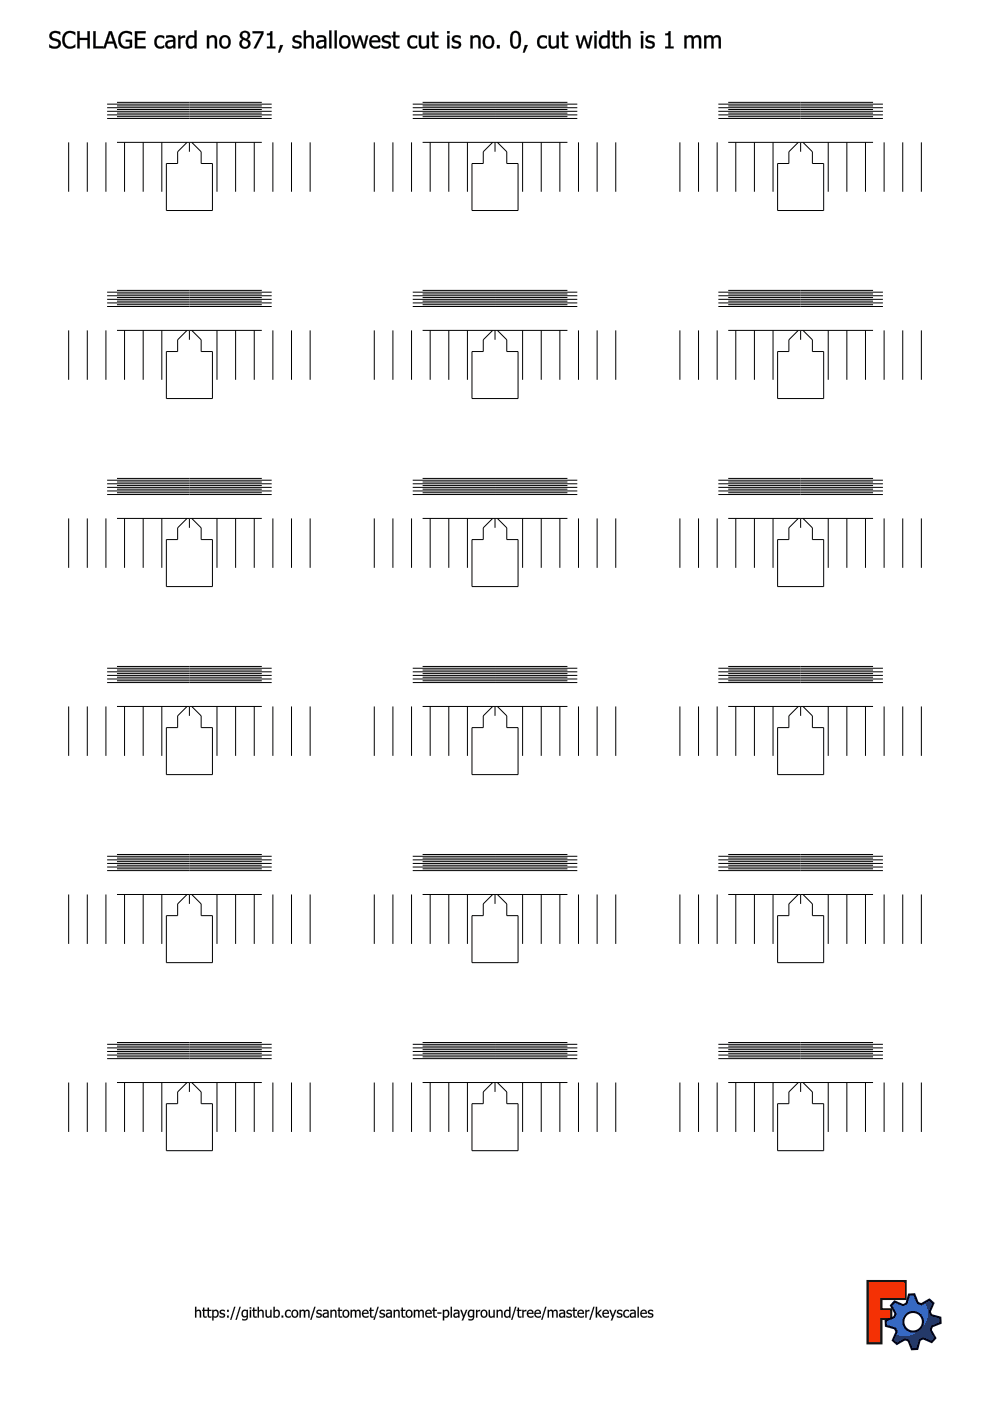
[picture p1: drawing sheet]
<svg xmlns="http://www.w3.org/2000/svg" width="210mm" height="297mm" viewBox="0 0 210 297" stroke-linecap="round" stroke-linejoin="round" font-family="sans-serif">
<g fill="#000">
<path d="M183.9 271.6h8.1v3.8h-5.1v2.2h2.1v2h-2.1v5.2h-3z" fill-rule="evenodd"/>
<path d="M189.7 275.9l-.8 .9 1 1.7-.3 .8-1.8 .7v1.1l2 .5 .3 .8-.8 1.8 .9 .7 1.7-1 .7 .3 .7 1.9 1.2-.1 .5-1.9 .7-.4 1.8 .8 .8-.8-1-1.7 .3-.8 1.8-.7v-1.1l-1.9-.6-.4-.7 .8-1.8-.8-.8-1.8 1-.7-.2-.7-1.9-1.2 .1-.5 1.9-.7 .3zM191.5 280.2a2.1 2.1 0 0 1 4.2 0 2.1 2.1 0 0 1-4.2 0z" fill-rule="evenodd"/>
</g>
<path d="M183.9 271.6h8.1v3.8h-5.1v2.2h2.1v2h-2.1v5.2h-3z" fill="none" stroke="#370700" stroke-width=".45"/>
<g fill="none" stroke="#000137" stroke-width=".45">
<path d="M189.7 275.9l1.8 .8 .7-.3 .5-1.9 1.2-.1 .7 1.9 .7 .2 1.8-1 .8 .8-.8 1.8 .4 .7 1.9 .6v1.1l-1.8 .7-.3 .8 1 1.7-.8 .8-1.8-.8-.7 .4-.5 1.9-1.2 .1-.7-1.9-.7-.3-1.7 1-.9-.7 .8-1.8-.3-.8-2-.5v-1.1l1.8-.7 .3-.8-1-1.7z"/>
<circle cx="193.6" cy="280.2" r="2.08"/>
</g>
<g fill="none" stroke="#000" stroke-width=".21">
<path d="M14.6 30.2v10.5M18.5 30.2v10.5M22.5 30.2v10.5M22.7 22.1h34.9M22.7 22.8h34.9M22.7 23.6h34.9M22.7 24.4h34.9M22.7 25.1h34.9M24.8 30.2h30.7M24.8 21.7h30.7M24.8 22.5h30.7M24.8 23.2h30.7"/>
<path d="M24.8 24h30.7M24.8 24.7h30.7M26.4 30.2v10.5M30.4 30.2v10.5M34.3 30.2v10.5M39.7 30.2l-2 2v2.5h-2.4v9.9h9.7v-9.9h-2.4v-2.5l-1.9-2M40.2 30.2v2M46 30.2v10.5M50 30.2v10.5M53.9 30.2v10.5M57.9 30.2v10.5M61.8 30.2v10.5"/>
<path d="M65.8 30.2v10.5M79.4 30.2v10.5M83.3 30.2v10.5M87.3 30.2v10.5M87.5 22.1h34.9M87.5 22.8h34.9M87.5 23.6h34.9M87.5 24.4h34.9M87.5 25.1h34.9M89.6 30.2h30.7M89.6 21.7h30.7M89.6 22.5h30.7"/>
<path d="M89.6 23.2h30.7M89.6 24h30.7M89.6 24.7h30.7M91.2 30.2v10.5M95.2 30.2v10.5M99.1 30.2v10.5M104.5 30.2l-2 2v2.5h-2.4v9.9h9.7v-9.9h-2.4v-2.5l-1.9-2M105 30.2v2M110.8 30.2v10.5M114.8 30.2v10.5M118.7 30.2v10.5M122.7 30.2v10.5"/>
<path d="M126.6 30.2v10.5M130.6 30.2v10.5M144.2 30.2v10.5M148.1 30.2v10.5M152.1 30.2v10.5M152.3 22.1h34.9M152.3 22.8h34.9M152.3 23.6h34.9M152.3 24.4h34.9M152.3 25.1h34.9M154.4 30.2h30.7M154.4 21.7h30.7"/>
<path d="M154.4 22.5h30.7M154.4 23.2h30.7M154.4 24h30.7M154.4 24.7h30.7M156 30.2v10.5M160 30.2v10.5M163.9 30.2v10.5M169.3 30.2l-2 2v2.5h-2.4v9.9h9.7v-9.9h-2.4v-2.5l-1.9-2M169.8 30.2v2M175.6 30.2v10.5M179.6 30.2v10.5M183.5 30.2v10.5"/>
<path d="M187.5 30.2v10.5M191.4 30.2v10.5M195.4 30.2v10.5M14.6 70v10.5M18.5 70v10.5M22.5 70v10.5M22.7 61.9h34.9M22.7 62.7h34.9M22.7 63.5h34.9M22.7 64.2h34.9M22.7 65h34.9M24.8 70h30.7"/>
<path d="M24.8 61.6h30.7M24.8 62.3h30.7M24.8 63.1h30.7M24.8 63.8h30.7M24.8 64.6h30.7M26.4 70v10.5M30.4 70v10.5M34.3 70v10.5M39.7 70l-2 2v2.5h-2.4v10h9.7v-10h-2.4v-2.5l-1.9-2M40.2 70v2M46 70v10.5M50 70v10.5"/>
<path d="M53.9 70v10.5M57.9 70v10.5M61.8 70v10.5M65.8 70v10.5M79.4 70v10.5M83.3 70v10.5M87.3 70v10.5M87.5 61.9h34.9M87.5 62.7h34.9M87.5 63.5h34.9M87.5 64.2h34.9M87.5 65h34.9"/>
<path d="M89.6 70h30.7M89.6 61.6h30.7M89.6 62.3h30.7M89.6 63.1h30.7M89.6 63.8h30.7M89.6 64.6h30.7M91.2 70v10.5M95.2 70v10.5M99.1 70v10.5M104.5 70l-2 2v2.5h-2.4v10h9.7v-10h-2.4v-2.5l-1.9-2M105 70v2M110.8 70v10.5"/>
<path d="M114.8 70v10.5M118.7 70v10.5M122.7 70v10.5M126.6 70v10.5M130.6 70v10.5M144.2 70v10.5M148.1 70v10.5M152.1 70v10.5M152.3 61.9h34.9M152.3 62.7h34.9M152.3 63.5h34.9M152.3 64.2h34.9"/>
<path d="M152.3 65h34.9M154.4 70h30.7M154.4 61.6h30.7M154.4 62.3h30.7M154.4 63.1h30.7M154.4 63.8h30.7M154.4 64.6h30.7M156 70v10.5M160 70v10.5M163.9 70v10.5M169.3 70l-2 2v2.5h-2.4v10h9.7v-10h-2.4v-2.5l-1.9-2M169.8 70v2"/>
<path d="M175.6 70v10.5M179.6 70v10.5M183.5 70v10.5M187.5 70v10.5M191.4 70v10.5M195.4 70v10.5M14.6 109.9v10.5M18.5 109.9v10.5M22.5 109.9v10.5M22.7 101.8h34.9M22.7 102.6h34.9M22.7 103.3h34.9"/>
<path d="M22.7 104.1h34.9M22.7 104.9h34.9M24.8 109.9h30.7M24.8 101.4h30.7M24.8 102.2h30.7M24.8 103h30.7M24.8 103.7h30.7M24.8 104.5h30.7M26.4 109.9v10.5M30.4 109.9v10.5M34.3 109.9v10.5M39.7 109.9l-2 2v2.5h-2.4v10h9.7v-10h-2.4v-2.5l-1.9-2"/>
<path d="M40.2 109.9v2M46 109.9v10.5M50 109.9v10.5M53.9 109.9v10.5M57.9 109.9v10.5M61.8 109.9v10.5M65.8 109.9v10.5M79.4 109.9v10.5M83.3 109.9v10.5M87.3 109.9v10.5M87.5 101.8h34.9M87.5 102.6h34.9"/>
<path d="M87.5 103.3h34.9M87.5 104.1h34.9M87.5 104.9h34.9M89.6 109.9h30.7M89.6 101.4h30.7M89.6 102.2h30.7M89.6 103h30.7M89.6 103.7h30.7M89.6 104.5h30.7M91.2 109.9v10.5M95.2 109.9v10.5M99.1 109.9v10.5"/>
<path d="M104.5 109.9l-2 2v2.5h-2.4v10h9.7v-10h-2.4v-2.5l-1.9-2M105 109.9v2M110.8 109.9v10.5M114.8 109.9v10.5M118.7 109.9v10.5M122.7 109.9v10.5M126.6 109.9v10.5M130.6 109.9v10.5M144.2 109.9v10.5M148.1 109.9v10.5M152.1 109.9v10.5M152.3 101.8h34.9"/>
<path d="M152.3 102.6h34.9M152.3 103.3h34.9M152.3 104.1h34.9M152.3 104.9h34.9M154.4 109.9h30.7M154.4 101.4h30.7M154.4 102.2h30.7M154.4 103h30.7M154.4 103.7h30.7M154.4 104.5h30.7M156 109.9v10.5M160 109.9v10.5"/>
<path d="M163.9 109.9v10.5M169.3 109.9l-2 2v2.5h-2.4v10h9.7v-10h-2.4v-2.5l-1.9-2M169.8 109.9v2M175.6 109.9v10.5M179.6 109.9v10.5M183.5 109.9v10.5M187.5 109.9v10.5M191.4 109.9v10.5M195.4 109.9v10.5M14.6 149.8v10.5M18.5 149.8v10.5M22.5 149.8v10.5"/>
<path d="M22.7 141.7h34.9M22.7 142.4h34.9M22.7 143.2h34.9M22.7 144h34.9M22.7 144.7h34.9M24.8 149.8h30.7M24.8 141.3h30.7M24.8 142.1h30.7M24.8 142.8h30.7M24.8 143.6h30.7M24.8 144.3h30.7M26.4 149.8v10.5"/>
<path d="M30.4 149.8v10.5M34.3 149.8v10.5M39.7 149.8l-2 2v2.5h-2.4v9.9h9.7v-9.9h-2.4v-2.5l-1.9-2M40.2 149.8v2M46 149.8v10.5M50 149.8v10.5M53.9 149.8v10.5M57.9 149.8v10.5M61.8 149.8v10.5M65.8 149.8v10.5M79.4 149.8v10.5M83.3 149.8v10.5"/>
<path d="M87.3 149.8v10.5M87.5 141.7h34.9M87.5 142.4h34.9M87.5 143.2h34.9M87.5 144h34.9M87.5 144.7h34.9M89.6 149.8h30.7M89.6 141.3h30.7M89.6 142.1h30.7M89.6 142.8h30.7M89.6 143.6h30.7M89.6 144.3h30.7"/>
<path d="M91.2 149.8v10.5M95.2 149.8v10.5M99.1 149.8v10.5M104.5 149.8l-2 2v2.5h-2.4v9.9h9.7v-9.9h-2.4v-2.5l-1.9-2M105 149.8v2M110.8 149.8v10.5M114.8 149.8v10.5M118.7 149.8v10.5M122.7 149.8v10.5M126.6 149.8v10.5M130.6 149.8v10.5M144.2 149.8v10.5"/>
<path d="M148.1 149.8v10.5M152.1 149.8v10.5M152.3 141.7h34.9M152.3 142.4h34.9M152.3 143.2h34.9M152.3 144h34.9M152.3 144.7h34.9M154.4 149.8h30.7M154.4 141.3h30.7M154.4 142.1h30.7M154.4 142.8h30.7M154.4 143.6h30.7"/>
<path d="M154.4 144.3h30.7M156 149.8v10.5M160 149.8v10.5M163.9 149.8v10.5M169.3 149.8l-2 2v2.5h-2.4v9.9h9.7v-9.9h-2.4v-2.5l-1.9-2M169.8 149.8v2M175.6 149.8v10.5M179.6 149.8v10.5M183.5 149.8v10.5M187.5 149.8v10.5M191.4 149.8v10.5M195.4 149.8v10.5"/>
<path d="M14.6 189.6v10.5M18.5 189.6v10.5M22.5 189.6v10.5M22.7 181.5h34.9M22.7 182.3h34.9M22.7 183.1h34.9M22.7 183.8h34.9M22.7 184.6h34.9M24.8 189.6h30.7M24.8 181.2h30.7M24.8 181.9h30.7M24.8 182.7h30.7"/>
<path d="M24.8 183.4h30.7M24.8 184.2h30.7M26.4 189.6v10.5M30.4 189.6v10.5M34.3 189.6v10.5M39.7 189.6l-2 2v2.5h-2.4v10h9.7v-10h-2.4v-2.5l-1.9-2M40.2 189.6v2M46 189.6v10.5M50 189.6v10.5M53.9 189.6v10.5M57.9 189.6v10.5M61.8 189.6v10.5"/>
<path d="M65.8 189.6v10.5M79.4 189.6v10.5M83.3 189.6v10.5M87.3 189.6v10.5M87.5 181.5h34.9M87.5 182.3h34.9M87.5 183.1h34.9M87.5 183.8h34.9M87.5 184.6h34.9M89.6 189.6h30.7M89.6 181.2h30.7M89.6 181.9h30.7"/>
<path d="M89.6 182.7h30.7M89.6 183.4h30.7M89.6 184.2h30.7M91.2 189.6v10.5M95.2 189.6v10.5M99.1 189.6v10.5M104.5 189.6l-2 2v2.5h-2.4v10h9.7v-10h-2.4v-2.5l-1.9-2M105 189.6v2M110.8 189.6v10.5M114.8 189.6v10.5M118.7 189.6v10.5M122.7 189.6v10.5"/>
<path d="M126.6 189.6v10.5M130.6 189.6v10.5M144.2 189.6v10.5M148.1 189.6v10.5M152.1 189.6v10.5M152.3 181.5h34.9M152.3 182.3h34.9M152.3 183.1h34.9M152.3 183.8h34.9M152.3 184.6h34.9M154.4 189.6h30.7M154.4 181.2h30.7"/>
<path d="M154.4 181.9h30.7M154.4 182.7h30.7M154.4 183.4h30.7M154.4 184.2h30.7M156 189.6v10.5M160 189.6v10.5M163.9 189.6v10.5M169.3 189.6l-2 2v2.5h-2.4v10h9.7v-10h-2.4v-2.5l-1.9-2M169.8 189.6v2M175.6 189.6v10.5M179.6 189.6v10.5M183.5 189.6v10.5"/>
<path d="M187.5 189.6v10.5M191.4 189.6v10.5M195.4 189.6v10.5M14.6 229.5v10.5M18.5 229.5v10.5M22.5 229.5v10.5M22.7 221.4h34.9M22.7 222.2h34.9M22.7 222.9h34.9M22.7 223.7h34.9M22.7 224.5h34.9M24.8 229.5h30.7"/>
<path d="M24.8 221h30.7M24.8 221.8h30.7M24.8 222.6h30.7M24.8 223.3h30.7M24.8 224.1h30.7M26.4 229.5v10.5M30.4 229.5v10.5M34.3 229.5v10.5M39.7 229.5l-2 2v2.5h-2.4v10h9.7v-10h-2.4v-2.5l-1.9-2M40.2 229.5v2M46 229.5v10.5M50 229.5v10.5"/>
<path d="M53.9 229.5v10.5M57.9 229.5v10.5M61.8 229.5v10.5M65.8 229.5v10.5M79.4 229.5v10.5M83.3 229.5v10.5M87.3 229.5v10.5M87.5 221.4h34.9M87.5 222.2h34.9M87.5 222.9h34.9M87.5 223.7h34.9M87.5 224.5h34.9"/>
<path d="M89.6 229.5h30.7M89.6 221h30.7M89.6 221.8h30.7M89.6 222.6h30.7M89.6 223.3h30.7M89.6 224.1h30.7M91.2 229.5v10.5M95.2 229.5v10.5M99.1 229.5v10.5M104.5 229.5l-2 2v2.5h-2.4v10h9.7v-10h-2.4v-2.5l-1.9-2M105 229.5v2M110.8 229.5v10.5"/>
<path d="M114.8 229.5v10.5M118.7 229.5v10.5M122.7 229.5v10.5M126.6 229.5v10.5M130.6 229.5v10.5M144.2 229.5v10.5M148.1 229.5v10.5M152.1 229.5v10.5M152.3 221.4h34.9M152.3 222.2h34.9M152.3 222.9h34.9M152.3 223.7h34.9"/>
<path d="M152.3 224.5h34.9M154.4 229.5h30.7M154.4 221h30.7M154.4 221.8h30.7M154.4 222.6h30.7M154.4 223.3h30.7M154.4 224.1h30.7M156 229.5v10.5M160 229.5v10.5M163.9 229.5v10.5M169.3 229.5l-2 2v2.5h-2.4v10h9.7v-10h-2.4v-2.5l-1.9-2M169.8 229.5v2"/>
<path d="M175.6 229.5v10.5M179.6 229.5v10.5M183.5 229.5v10.5M187.5 229.5v10.5M191.4 229.5v10.5M195.4 229.5v10.5"/>
</g>
<g fill="#000">
<path d="M10.8 6.9a1.98 1.98 0 0 1 2-.1l-.1 .6a1.04 1.04 0 0 0-1.7 .1 1.23 1.23 0 0 0 1.2 .8 1.08 1.08 0 0 1 .6 1.4 1.08 1.08 0 0 1-1.4 .6l-1-.3 .1-.6a1.25 1.25 0 0 0 1.9 .1 .86 .86 0 0 0-1.1-.9 .97 .97 0 0 1-.8-.7 .97 .97 0 0 1 .3-1zM13.7 7.1a1.89 1.89 0 0 1 2.3-.2v.5a1.29 1.29 0 0 0-1.7-.3 1.29 1.29 0 0 0-.6 1.6 1.25 1.25 0 0 0 .9 1.2 1.25 1.25 0 0 0 1.4-.5v.6a1.78 1.78 0 0 1-2.2 0 1.78 1.78 0 0 1-.5-2.1zM16.4 6.6h.5v1.4h1.6v-1.4h.5v3.6h-.5v-1.7h-1.6v1.7h-.5zM19.8 6.6h.5v3.2h1.6v.4h-2.1zM23.1 6.6h.6l1.2 3.6h-.5l-.3-1h-1.4l-.3 1h-.5zM23.4 7.1l-.6 1.7h1.2zM25.5 7.1a2.09 2.09 0 0 1 2.5-.2v.6a1.42 1.42 0 0 0-1.9-.3 1.42 1.42 0 0 0-.4 1.9 1.29 1.29 0 0 0 1.8 .7v-1h-.8v-.4h1.3v1.6a1.9 1.9 0 0 1-2.4-.1 1.9 1.9 0 0 1-.3-2.5zM28.6 6.6h2.3v.5h-1.8v.9h1.7v.5h-1.7v1.3h1.8v.4h-2.3zM33.1 7.8a1.42 1.42 0 0 1 1.7-.1v.5a.98 .98 0 0 0-1.4-.1 .98 .98 0 0 0-.1 1.3 .91 .91 0 0 0 1.5 .2v.5a1.4 1.4 0 0 1-1.8-.2 1.4 1.4 0 0 1-.1-1.8zM35.6 9.1a.57 .57 0 0 0 .2 .8 .57 .57 0 0 0 .8-.2l.1-.1v-.8zM35.2 7.6l.7-.1a.97 .97 0 0 1 1.3 .9v1.8h-.5v-.2a.93 .93 0 0 1-1.6-.2 .93 .93 0 0 1 1-1.3h.6a.71 .71 0 0 0-.4-.7 .71 .71 0 0 0-.8 .2l-.3 .1zM37.8 7.5h.5v.4l.4-.3 .5-.1v.5h-.4l-.5 .3v1.9h-.5zM39.9 7.7a1.13 1.13 0 0 1 1.3-.1v-1.1h.5v3.7h-.5v-.2a1.08 1.08 0 0 1-1.3 .2 1.08 1.08 0 0 1-.5-1.3l.1-.6zM40.1 8.1a1.15 1.15 0 0 0 .4 1.8l.7-.3v-1.6l-.6-.1zM43.9 7.5h.4v.3a.93 .93 0 0 1 1.1-.3 .93 .93 0 0 1 .6 1v1.7h-.4v-1.5a.66 .66 0 0 0-.4-.8 .66 .66 0 0 0-.9 .3v2h-.4zM46.8 7.8a1.27 1.27 0 0 1 1.6-.1 1.27 1.27 0 0 1 .5 1.5 1.25 1.25 0 0 1-1.6 1.1 1.25 1.25 0 0 1-.8-1.7zM47.1 8.1a1.18 1.18 0 0 0 .6 1.8 1.1 1.1 0 0 0 .7-1 1.1 1.1 0 0 0-.7-1.1zM51.5 7a.69 .69 0 0 0 0 .9 .69 .69 0 0 0 .8 .2 .66 .66 0 0 0 .1-1 .66 .66 0 0 0-.9-.1zM51.5 8.5a.73 .73 0 0 0 0 1.3 .73 .73 0 0 0 1.1-.5 .94 .94 0 0 0-1.1-.8zM51.2 6.8a1.03 1.03 0 0 1 1.4-.1 1.03 1.03 0 0 1 .2 1.4l-.3 .2a1.13 1.13 0 0 1 .1 1.9 1.13 1.13 0 0 1-1.8-.5 1.06 1.06 0 0 1 .6-1.4 .88 .88 0 0 1-.2-1.5zM53.6 6.6h2.3v.6l-1.6 3h-.5l1.6-3.1h-1.8zM56.6 7.1l.6-.1 .2-.4h.3v3.3h.7v.3h-1.8v-.3h.7v-2.5h-.7zM59.4 9.6h.6l-.7 1.5h-.3zM62.3 7.7a1.59 1.59 0 0 1 1.6 0l-.1 .5a.87 .87 0 0 0-1.3 0l.1 .3 .4 .2a.87 .87 0 0 1 1 .9 .87 .87 0 0 1-1.3 .7l-.7-.2v-.5a1.05 1.05 0 0 0 1.5 0 .7 .7 0 0 0-.9-.6 .75 .75 0 0 1-.6-.5 .75 .75 0 0 1 .3-.8zM64.4 6.5h.5v1.3a.93 .93 0 0 1 1.1-.3 .93 .93 0 0 1 .6 1v1.7h-.5v-1.5a.66 .66 0 0 0-.4-.8 .66 .66 0 0 0-.8 .3v2h-.5zM67.6 9.1a.57 .57 0 0 0 .2 .8 .57 .57 0 0 0 .8-.2l.1-.1v-.8zM67.2 7.6l.7-.1a.97 .97 0 0 1 1.3 .9v1.8h-.5v-.2a.93 .93 0 0 1-1.6-.2 .93 .93 0 0 1 1-1.3h.6a.71 .71 0 0 0-.4-.7 .71 .71 0 0 0-.8 .2l-.3 .1zM69.8 6.5h.5v3.7h-.5zM71 6.5h.4v3.7h-.4zM72.2 7.8a1.27 1.27 0 0 1 1.6-.1 1.27 1.27 0 0 1 .5 1.5 1.25 1.25 0 0 1-1.6 1.1 1.25 1.25 0 0 1-.8-1.7zM72.6 8.1a1.18 1.18 0 0 0 .5 1.8 1.1 1.1 0 0 0 .8-1 1.1 1.1 0 0 0-.8-1.1zM74.5 7.5h.5l.5 2.1 .6-2.1h.4l.7 2.1 .4-2.1h.5l-.7 2.7h-.4l-.7-2-.7 2h-.4zM78.6 7.8a1.16 1.16 0 0 1 1.5-.2 1.16 1.16 0 0 1 .5 1.3h-1.9a1.07 1.07 0 0 0 .8 .9 1.07 1.07 0 0 0 1.1-.2v.5a1.49 1.49 0 0 1-2-.2 1.49 1.49 0 0 1 0-2.1zM79 8l-.3 .6h1.5a.69 .69 0 0 0-.4-.7 .69 .69 0 0 0-.8 .1zM81.2 7.7a1.59 1.59 0 0 1 1.6 0v.5a.87 .87 0 0 0-1.4 0l.1 .3 .4 .2a.87 .87 0 0 1 1 .9 .87 .87 0 0 1-1.2 .7l-.8-.2v-.5a1.05 1.05 0 0 0 1.5 0 .7 .7 0 0 0-.9-.6 .75 .75 0 0 1-.5-.5 .75 .75 0 0 1 .2-.8zM83.4 6.7h.4v.8h.9v.4h-.9v1.3a.53 .53 0 0 0 .2 .6 .53 .53 0 0 0 .7 0v.4a.87 .87 0 0 1-1.3-.8v-1.5h-.3v-.4h.3zM86.7 7.8a1.42 1.42 0 0 1 1.7-.1v.5a.98 .98 0 0 0-1.3-.1 .98 .98 0 0 0-.2 1.3 .91 .91 0 0 0 1.5 .2v.5a1.4 1.4 0 0 1-1.8-.2 1.4 1.4 0 0 1-.1-1.8zM88.8 7.5h.5v1.6a.66 .66 0 0 0 .4 .8 .66 .66 0 0 0 .8-.3v-2.1h.5v2.7h-.5v-.3a.92 .92 0 0 1-1.1 .4 .92 .92 0 0 1-.6-1zM91.7 6.7h.4v.8h.9v.4h-.9v1.3a.53 .53 0 0 0 .2 .6 .53 .53 0 0 0 .7 0v.4a.87 .87 0 0 1-1.3-.8v-1.5h-.4v-.4h.4zM94.8 7.5h.5v2.7h-.5zM94.8 6.6h.5v.5h-.5zM96.1 7.7a1.59 1.59 0 0 1 1.6 0l-.1 .5a.87 .87 0 0 0-1.3 0l.1 .3 .4 .2a.87 .87 0 0 1 1 .9 .87 .87 0 0 1-1.3 .7l-.7-.2v-.5a1.05 1.05 0 0 0 1.5 0 .7 .7 0 0 0-.9-.6 .75 .75 0 0 1-.6-.5 .75 .75 0 0 1 .3-.8zM99.8 7.5h.4v.3a.93 .93 0 0 1 1.1-.3 .93 .93 0 0 1 .6 1v1.7h-.5v-1.5a.66 .66 0 0 0-.3-.8 .66 .66 0 0 0-.9 .3v2h-.4zM102.7 7.8a1.27 1.27 0 0 1 1.6-.1 1.27 1.27 0 0 1 .5 1.5 1.25 1.25 0 0 1-1.6 1.1 1.25 1.25 0 0 1-.8-1.7zM103 8.1a1.18 1.18 0 0 0 .6 1.8 1.1 1.1 0 0 0 .7-1 1.1 1.1 0 0 0-.7-1.1zM105.4 9.6h.5v.6h-.5zM108.6 6.8a1.16 1.16 0 0 1 1.3-.1 1.16 1.16 0 0 1 .5 1.3 1.86 1.86 0 0 1-.8 2.3 1.19 1.19 0 0 1-1.4-1.4v-1.3zM109 7a3.1 3.1 0 0 0 0 2.8 .73 .73 0 0 0 .8-.1 .73 .73 0 0 0 .2-.8v-.7a.85 .85 0 0 0-.2-.9 .85 .85 0 0 0-.8-.3zM111.3 9.6h.6l-.7 1.5h-.3zM114.2 7.8a1.42 1.42 0 0 1 1.7-.1v.5a.98 .98 0 0 0-1.3-.1 .98 .98 0 0 0-.2 1.3 .91 .91 0 0 0 1.5 .2v.5a1.4 1.4 0 0 1-1.7-.2 1.4 1.4 0 0 1-.2-1.8zM116.3 7.5h.5v1.6a.66 .66 0 0 0 .4 .8 .66 .66 0 0 0 .8-.3v-2.1h.5v2.7h-.5v-.3a.92 .92 0 0 1-1.1 .4 .92 .92 0 0 1-.6-1zM119.2 6.7h.4v.8h.9v.4h-.9v1.3a.53 .53 0 0 0 .2 .6 .53 .53 0 0 0 .7 0v.4a.87 .87 0 0 1-1.3-.8v-1.5h-.3v-.4h.3zM122.1 7.5h.5l.4 2.1 .7-2.1h.4l.6 2.1 .5-2.1h.4l-.7 2.7h-.4l-.6-2-.7 2h-.4zM126 7.5h.5v2.7h-.5zM126 6.6h.5v.5h-.5zM127.4 7.7a1.13 1.13 0 0 1 1.4-.1v-1.1h.5v3.7h-.5v-.2a1.08 1.08 0 0 1-1.3 .2 1.08 1.08 0 0 1-.5-1.3l.1-.6zM127.7 8.1a1.15 1.15 0 0 0 .4 1.8l.7-.3v-1.6l-.6-.1zM129.9 6.7h.5v.8h.8v.4h-.8v1.3a.53 .53 0 0 0 .2 .6 .53 .53 0 0 0 .6 0v.4a.87 .87 0 0 1-1.3-.8v-1.5h-.3v-.4h.3zM131.6 6.5h.4v1.3a.93 .93 0 0 1 1.1-.3 .93 .93 0 0 1 .6 1v1.7h-.5v-1.5a.66 .66 0 0 0-.3-.8 .66 .66 0 0 0-.9 .3v2h-.4zM135.9 7.5h.5v2.7h-.5zM135.9 6.6h.5v.5h-.5zM137.2 7.7a1.59 1.59 0 0 1 1.5 0v.5a.87 .87 0 0 0-1.4 0l.1 .3 .4 .2a.87 .87 0 0 1 1 .9 .87 .87 0 0 1-1.2 .7l-.7-.2v-.5a1.05 1.05 0 0 0 1.5 0 .7 .7 0 0 0-.9-.6 .75 .75 0 0 1-.6-.5 .75 .75 0 0 1 .3-.8zM141 7.1l.6-.1 .2-.4h.4v3.3h.6v.3h-1.8v-.3h.7v-2.5h-.7zM145.1 7.5h.5v.3a.84 .84 0 0 1 1.4 .1 .87 .87 0 0 1 1.1-.4 .87 .87 0 0 1 .6 1v1.7h-.5v-1.5a.57 .57 0 0 0-.4-.8 .57 .57 0 0 0-.7 .6v1.7h-.4v-1.5a.59 .59 0 0 0-.4-.8 .59 .59 0 0 0-.7 .3v2h-.5zM149.3 7.5h.5v.3a.84 .84 0 0 1 1.4 .1 .87 .87 0 0 1 1.1-.4 .87 .87 0 0 1 .5 1v1.7h-.4v-1.5a.57 .57 0 0 0-.4-.8 .57 .57 0 0 0-.7 .6v1.7h-.5v-1.5a.59 .59 0 0 0-.3-.8 .59 .59 0 0 0-.7 .3v2h-.5z"/>
<path d="M10.8 6.8a1.98 1.98 0 0 1 2 0l-.1 .6a1.01 1.01 0 0 0-1.7 .1l.1 .4 .3 .2a1.31 1.31 0 0 1 1.5 1.3 1.58 1.58 0 0 1-2.5 .6l.1-.6a1.24 1.24 0 0 0 1.9 .1 .73 .73 0 0 0-.9-.9 1.03 1.03 0 0 1-1-.6 1.03 1.03 0 0 1 .3-1.2zM10.8 6.9a1.02 1.02 0 0 0-.1 1.4l1.3 .4a.62 .62 0 0 1 .4 .8 .62 .62 0 0 1-.8 .4l-.6-.1-.6-.4v.6l.6 .2a1.74 1.74 0 0 0 1.6-.2 .99 .99 0 0 0-.4-1.7 1.25 1.25 0 0 1-1.3-.8 1.03 1.03 0 0 1 1.8-.1l.1-.6a2.01 2.01 0 0 0-2 .1zM13.6 7a1.91 1.91 0 0 1 2.4-.1v.6l-.5-.3a1.19 1.19 0 0 0-1.5 .1 1.71 1.71 0 0 0 .6 2.6l.9-.2 .5-.3v.6l-.5 .2a1.69 1.69 0 0 1-1.8-.3 1.69 1.69 0 0 1-.5-1.8zM13.7 7.1a2 2 0 0 0 .9 3.2l1.4-.3v-.6l-.3 .3a1.24 1.24 0 0 1-1.7-.1 1.54 1.54 0 0 1-.3-1.7 1.54 1.54 0 0 1 1.3-.9l1 .4v-.5l-.7-.3a1.72 1.72 0 0 0-1.6 .5zM16.4 6.6h.5v1.4h1.6v-1.4h.6v3.7h-.6v-1.8h-1.6v1.8h-.5zM16.4 6.6v3.6h.5v-1.8h1.7l-.1 1.8h.5v-3.6h-.5l.1 1.5h-1.7v-1.5zM19.8 6.6h.5v3.2h1.6v.5h-2.1zM19.8 6.6v3.6h2.1v-.4h-1.7l.1-3.2zM23.1 6.6h.6l1.3 3.7h-.6l-.3-1.1h-1.4l-.3 1.1h-.5zM23.1 6.6l-1.2 3.6h.5l.3-1h1.4l.3 1h.5l-1.2-3.6zM23.4 7.1l-.6 1.7h1.2zM23.4 7l.6 1.8h-1.2zM25.5 7v.1a1.65 1.65 0 0 1 1.6-.5l.9 .3v.6a1.42 1.42 0 0 0-1.9-.2 1.42 1.42 0 0 0-.4 1.9l.2 .3a1.41 1.41 0 0 0 1.6 .3v-1l-.8 .1v-.5h1.3v1.6l-.5 .2a1.79 1.79 0 0 1-2-.4 1.79 1.79 0 0 1-.4-1.9zM25.6 7.1a2.33 2.33 0 0 0-.1 2.7 2.2 2.2 0 0 0 2.5 .2v-1.6h-1.3v.4h.8v1l-.1 .1a1.42 1.42 0 0 1-1.5-.4 1.61 1.61 0 0 1 .8-2.5l.6 .1 .7 .4v-.6l-.7-.3a1.86 1.86 0 0 0-1.7 .5zM28.6 6.6h2.3v.5h-1.8v.9h1.7v.5h-1.7v1.3h1.8v.5h-2.3zM28.6 6.6v3.6h2.3v-.4h-1.8v-1.4h1.7v-.4l-1.7 .1v-1.1l1.8 .1v-.5zM33.1 7.8a1.44 1.44 0 0 1 1.7-.1v.5a.97 .97 0 0 0-1.4 0 .97 .97 0 0 0 0 1.4 .97 .97 0 0 0 1.4 0v.5l-.4 .1a1.36 1.36 0 0 1-1.5-.4 1.36 1.36 0 0 1-.1-1.5zM33.1 7.9a1.4 1.4 0 0 0-.3 1.6 1.4 1.4 0 0 0 1.5 .7l.5-.1v-.5a.99 .99 0 0 1-1.7-.5 .99 .99 0 0 1 1.3-1.2l.4 .3v-.5a1.39 1.39 0 0 0-1.7 .2zM35.6 9.1a.54 .54 0 0 0 .2 .8 .54 .54 0 0 0 .8-.2l.1-.1v-.8l-.8 .1zM35.6 9.1l1.1-.3v.8a.72 .72 0 0 1-.6 .3 .72 .72 0 0 1-.6-.5zM35.2 7.6l.7-.2a1 1 0 0 1 1.3 1v1.9h-.5v-.3l-.3 .2a.89 .89 0 0 1-1.3-.3 .89 .89 0 0 1 .4-1.2l1.2-.2v-.3a1.14 1.14 0 0 0-1.5-.1zM35.2 7.6v.5l.7-.2h.7l.1 .6h-.2a1.08 1.08 0 0 0-1.4 1.3l.2 .3a1.14 1.14 0 0 0 1.4-.2v.3h.5v-1.8l-.2-.6-.6-.3zM37.8 7.5h.5v.4l.4-.3 .6-.1v.5h-.5l-.5 .3v2h-.5zM37.8 7.5v2.7h.5l-.1-1.9 .6-.3h.4v-.5l-.5 .1-.5 .4 .1-.5zM39.8 7.7a1.11 1.11 0 0 1 1.4-.1v-1.2h.5v3.9h-.5v-.3l-.3 .2a.88 .88 0 0 1-1.2-.2l-.3-.7a1.84 1.84 0 0 1 .3-1.5zM39.9 7.7a1.64 1.64 0 0 0 .3 2.6l.6-.1 .5-.3-.1 .3h.5v-3.7h-.5v1.2a1.13 1.13 0 0 0-1.3 0zM40.1 8.2a1.12 1.12 0 0 0 .4 1.7l.7-.3v-1.6l-.6-.1zM40.1 8.1a.95 .95 0 0 1 1.2-.1v1.6a.79 .79 0 0 1-1 .2 .79 .79 0 0 1-.4-.9zM43.9 7.5h.5l-.1 .3a.94 .94 0 0 1 1.1-.3 .94 .94 0 0 1 .6 1v1.8h-.5v-2.2a.73 .73 0 0 0-1.1 .1v2.1h-.5zM43.9 7.5v2.7h.4v-2a.68 .68 0 0 1 .9-.4 .68 .68 0 0 1 .4 .9v1.5h.4v-1.7a.92 .92 0 0 0-.6-1 .92 .92 0 0 0-1.1 .4v-.4zM46.8 7.8a1.29 1.29 0 0 1 1.6-.2 1.29 1.29 0 0 1 .5 1.6 1.27 1.27 0 0 1-1.6 1.1 1.27 1.27 0 0 1-.8-1.7zM46.8 7.8a1.43 1.43 0 0 0-.2 1.7 1.43 1.43 0 0 0 1.4 .8 1.47 1.47 0 0 0 .9-1.6 1.47 1.47 0 0 0-1.2-1.2zM47.2 8.1a1.16 1.16 0 0 0 .5 1.8 1.08 1.08 0 0 0 .7-1 1.08 1.08 0 0 0-.7-1zM47.1 8.1a.79 .79 0 0 1 1-.2 .79 .79 0 0 1 .4 1 .81 .81 0 0 1-.8 1.1 .81 .81 0 0 1-.8-1.1zM51.5 7.1l-.1 .3v.3l.8 .5a.65 .65 0 0 0 .3-1 .65 .65 0 0 0-1-.1zM51.5 7a.66 .66 0 0 1 1 .2 .66 .66 0 0 1-.5 1l-.2-.2a.61 .61 0 0 1-.3-1zM51.7 8.4v.1a.73 .73 0 0 0-.3 1.1 .73 .73 0 0 0 1.2-.1 1.06 1.06 0 0 0-.9-1zM51.5 8.5l.2-.1 .5 .3a.73 .73 0 0 1 .4 .9 .73 .73 0 0 1-1 .4 .73 .73 0 0 1-.4-1zM51.1 6.8a1.06 1.06 0 0 1 1.5-.2 1.06 1.06 0 0 1 .2 1.5l-.3 .2a1.1 1.1 0 0 1 .5 1.6 1.1 1.1 0 0 1-1.6 .4l-.3-.3a1.02 1.02 0 0 1 .3-1.7 .87 .87 0 0 1-.3-1.5zM51.2 6.8a.92 .92 0 0 0 .2 1.5 1.11 1.11 0 0 0-.2 1.8 1.11 1.11 0 0 0 1.7-.3 1.07 1.07 0 0 0-.5-1.5 .94 .94 0 0 0 .5-1.3 .94 .94 0 0 0-1.3-.4zM53.5 6.6h2.4v.6l-1.6 3.1h-.6l1.7-3.2h-1.9zM53.6 6.6v.5l1.9-.1-1.7 3.2h.5l1.6-3v-.6zM56.6 7.1a.59 .59 0 0 0 .8-.5h.4l-.1 3.3h.7v.4h-1.8v-.4h.7v-2.5l-.7 .1zM56.6 7.1v.3h.7v2.5h-.7v.3h1.8v-.3h-.7v-3.3h-.3a.53 .53 0 0 1-.8 .5zM59.4 9.5h.7l-.7 1.7h-.5zM59.4 9.6l-.4 1.6 .3-.1 .7-1.5zM62.3 7.7a1.58 1.58 0 0 1 1.6 0l-.1 .5a.88 .88 0 0 0-1.3 0l.1 .3 .3 .1a.91 .91 0 0 1 1.1 1 .91 .91 0 0 1-1.3 .7l-.7-.2v-.6l.8 .4 .5-.1a.44 .44 0 0 0 .1-.5 .44 .44 0 0 0-.5-.2 .82 .82 0 0 1-.8-.5 .82 .82 0 0 1 .2-.9zM62.3 7.7a.73 .73 0 0 0-.2 .8 .73 .73 0 0 0 .5 .5l.5 .1a.45 .45 0 0 1 .4 .7 .45 .45 0 0 1-.7 .1l-.8-.3v.5l.4 .1 .7 .1 .6-.2a.76 .76 0 0 0-.3-1.3l-.2-.1a.53 .53 0 0 1-.6-.2 .53 .53 0 0 1 0-.6 1.12 1.12 0 0 1 1.2 .3l.1-.5a1.57 1.57 0 0 0-1.6 0zM64.4 6.4h.5v1.4a.94 .94 0 0 1 1.1-.3 .94 .94 0 0 1 .6 1v1.8h-.5l-.1-2.2a.73 .73 0 0 0-1.1 .1v2.1h-.5zM64.4 6.5v3.7h.5l-.1-2a.68 .68 0 0 1 .9-.4 .68 .68 0 0 1 .4 .9v1.5h.5l-.1-1.7a.92 .92 0 0 0-.6-1 .92 .92 0 0 0-1.1 .4l.1-1.4zM67.6 9.1a.54 .54 0 0 0 .2 .8 .54 .54 0 0 0 .8-.2l.1-.1v-.8l-.8 .1zM67.6 9.1l1.1-.3v.8a.72 .72 0 0 1-.6 .3 .72 .72 0 0 1-.6-.5zM67.2 7.6l.7-.2a1 1 0 0 1 1.3 1v1.9h-.5v-.3l-.3 .2a.89 .89 0 0 1-1.3-.3 .89 .89 0 0 1 .4-1.2l1.2-.2v-.3a1.14 1.14 0 0 0-1.5-.1zM67.2 7.6v.5l.7-.2h.7l.1 .6h-.2a1.08 1.08 0 0 0-1.4 1.3l.2 .3a1.14 1.14 0 0 0 1.4-.2v.3h.5v-1.8l-.2-.6-.6-.3zM69.8 6.4h.5v3.9h-.5zM69.8 6.5v3.7h.5v-3.7zM70.9 6.4h.5v3.9h-.5zM71 6.5v3.7h.4v-3.7zM72.2 7.8a1.29 1.29 0 0 1 1.6-.2 1.29 1.29 0 0 1 .5 1.6 1.27 1.27 0 0 1-1.6 1.1 1.27 1.27 0 0 1-.8-1.7zM72.3 7.8a1.43 1.43 0 0 0-.3 1.7 1.43 1.43 0 0 0 1.5 .8 1.47 1.47 0 0 0 .8-1.6 1.47 1.47 0 0 0-1.2-1.2zM72.6 8.1a1.16 1.16 0 0 0 .5 1.8 1.08 1.08 0 0 0 .7-1 1.08 1.08 0 0 0-.7-1zM72.5 8.1a.79 .79 0 0 1 1-.2 .79 .79 0 0 1 .4 1 .81 .81 0 0 1-.8 1.1 .81 .81 0 0 1-.8-1.1zM74.5 7.5h.5l.5 2.1 .6-2.1h.4l.7 2.1 .4-2.1h.5l-.7 2.8h-.5l-.6-2.1-.6 2.1h-.5zM74.5 7.5l.7 2.7h.4l.7-2.1 .7 2.1h.4l.7-2.7h-.5l-.4 2.2-.7-2.2h-.4l-.6 2.2-.5-2.2zM78.6 7.8a1.18 1.18 0 0 1 1.5-.3 1.18 1.18 0 0 1 .5 1.5l-1.9-.1a1.05 1.05 0 0 0 .8 .9 1.05 1.05 0 0 0 1.1-.2v.5a1.64 1.64 0 0 1-2.3-.6v-.9zM78.6 7.9a1.42 1.42 0 0 0-.2 1.8 1.42 1.42 0 0 0 1.8 .5l.4-.1v-.5l-.4 .2a.93 .93 0 0 1-1 0 .93 .93 0 0 1-.5-.9h1.9a1.14 1.14 0 0 0-.5-1.3 1.14 1.14 0 0 0-1.5 .3zM79 8l-.3 .6h1.5a.67 .67 0 0 0-.4-.7 .67 .67 0 0 0-.8 .2zM79 8a.79 .79 0 0 1 1 0l.2 .6h-1.5zM81.2 7.7a1.58 1.58 0 0 1 1.6 0v.5a.88 .88 0 0 0-1.4 0l.1 .3 .3 .1a.91 .91 0 0 1 1.1 1 .91 .91 0 0 1-1.2 .7l-.8-.2v-.6l.8 .4 .6-.1a.44 .44 0 0 0 0-.5 .44 .44 0 0 0-.5-.2 .82 .82 0 0 1-.8-.5 .82 .82 0 0 1 .2-.9zM81.2 7.7a.73 .73 0 0 0-.2 .8 .73 .73 0 0 0 .6 .5l.4 .1a.45 .45 0 0 1 .4 .7 .45 .45 0 0 1-.7 .1l-.8-.3v.5l.4 .1 .7 .1 .6-.2a.76 .76 0 0 0-.3-1.3l-.1-.1a.53 .53 0 0 1-.6-.2 .53 .53 0 0 1 0-.6 1.12 1.12 0 0 1 1.2 .3v-.5a1.57 1.57 0 0 0-1.6 0zM83.4 6.7h.5l-.1 .8h.9v.4h-.9l.1 1.3a.53 .53 0 0 0 .2 .6 .53 .53 0 0 0 .6 0v.4a.9 .9 0 0 1-1.3-.8v-1.5h-.4v-.4h.4zM83.4 6.7v.9l-.3-.1v.4h.3v1.5a.85 .85 0 0 0 1.3 .8v-.4l-.6 .1-.3-.3v-1.7h.9v-.4l-.9 .1v-.9zM86.7 7.8a1.44 1.44 0 0 1 1.8-.1v.5a.97 .97 0 0 0-1.4 0 .97 .97 0 0 0 0 1.4 .97 .97 0 0 0 1.4 0v.5l-.4 .1a1.36 1.36 0 0 1-1.6-.4 1.36 1.36 0 0 1-.1-1.5zM86.7 7.9a1.4 1.4 0 0 0-.3 1.6 1.4 1.4 0 0 0 1.6 .7l.4-.1v-.5a.99 .99 0 0 1-1.7-.5 .99 .99 0 0 1 1.3-1.2l.4 .3v-.5a1.39 1.39 0 0 0-1.7 .2zM88.8 7.5h.5l.1 2.2a.72 .72 0 0 0 1.1-.2v-2h.5v2.8h-.5v-.4a.94 .94 0 0 1-1.1 .4 .94 .94 0 0 1-.6-1zM88.8 7.5v1.8a.91 .91 0 0 0 .6 1 .91 .91 0 0 0 1.1-.4v.3h.5v-2.7h-.5v2.1a.68 .68 0 0 1-.8 .3 .68 .68 0 0 1-.4-.8v-1.6zM91.6 6.7h.5v.8h.9v.4h-.9v1.3a.53 .53 0 0 0 .2 .6 .53 .53 0 0 0 .7 0v.4a.9 .9 0 0 1-1.4-.8l.1-1.5h-.4v-.4h.4zM91.7 6.7v.9l-.4-.1v.4h.4v1.5a.85 .85 0 0 0 1.3 .8v-.4l-.6 .1-.3-.3v-1.7h.9v-.4l-.9 .1v-.9zM94.8 7.5h.5v2.8h-.5zM94.8 7.5v2.7h.5v-2.7zM94.8 6.6h.5v.5h-.5zM94.8 6.6v.5h.5v-.5zM96.1 7.7a1.58 1.58 0 0 1 1.6 0l-.1 .5a.88 .88 0 0 0-1.3 0l.1 .3 .3 .1a.91 .91 0 0 1 1.1 1 .91 .91 0 0 1-1.3 .7l-.7-.2v-.6l.8 .4 .5-.1a.44 .44 0 0 0 .1-.5 .44 .44 0 0 0-.5-.2 .82 .82 0 0 1-.9-.5 .82 .82 0 0 1 .3-.9zM96.1 7.7a.73 .73 0 0 0-.3 .8 .73 .73 0 0 0 .6 .5l.5 .1a.45 .45 0 0 1 .3 .7 .45 .45 0 0 1-.6 .1l-.8-.3v.5l.4 .1 .7 .1 .6-.2a.76 .76 0 0 0-.3-1.3l-.2-.1a.53 .53 0 0 1-.6-.2 .53 .53 0 0 1 0-.6 1.12 1.12 0 0 1 1.2 .3l.1-.5a1.57 1.57 0 0 0-1.6 0zM99.7 7.5h.5v.3a.94 .94 0 0 1 1.1-.3 .94 .94 0 0 1 .6 1v1.8h-.5l-.1-2.2a.73 .73 0 0 0-1.1 .1v2.1h-.5zM99.8 7.5v2.7h.4v-2a.68 .68 0 0 1 .9-.4 .68 .68 0 0 1 .4 .9l-.1 1.5h.5v-1.7a.92 .92 0 0 0-.6-1 .92 .92 0 0 0-1.1 .4v-.4zM102.7 7.8a1.29 1.29 0 0 1 1.6-.2 1.29 1.29 0 0 1 .5 1.6 1.27 1.27 0 0 1-1.6 1.1 1.27 1.27 0 0 1-.9-1.7zM102.7 7.8a1.43 1.43 0 0 0-.2 1.7 1.43 1.43 0 0 0 1.4 .8 1.47 1.47 0 0 0 .8-1.6 1.47 1.47 0 0 0-1.1-1.2zM103 8.1a1.16 1.16 0 0 0 .6 1.8 1.08 1.08 0 0 0 .7-1 1.08 1.08 0 0 0-.7-1zM103 8.1a.79 .79 0 0 1 1-.2 .79 .79 0 0 1 .3 1 .81 .81 0 0 1-.7 1.1 .81 .81 0 0 1-.8-1.1zM105.3 9.5h.7v.8h-.7zM105.4 9.6v.6h.5v-.6zM108.6 6.8a1.19 1.19 0 0 1 1.4-.1 1.19 1.19 0 0 1 .5 1.3 1.88 1.88 0 0 1-.9 2.3 1.21 1.21 0 0 1-1.5-1.4l.1-1.3zM108.6 6.8a2.95 2.95 0 0 0 .2 3.4 1.15 1.15 0 0 0 1.2-.1 1.15 1.15 0 0 0 .4-1.2 1.87 1.87 0 0 0-.8-2.3h-.6zM109 7.1l-.2 .2a3.7 3.7 0 0 0 .2 2.5 .83 .83 0 0 0 .8-.3 .83 .83 0 0 0 .1-.8v-.5a.83 .83 0 0 0-.1-.9 .83 .83 0 0 0-.8-.2zM109 7h.5l.4 .3 .1 1.1-.2 1.1a.56 .56 0 0 1-.5 .4 .56 .56 0 0 1-.5-.4l-.2-1.7zM111.3 9.5h.6l-.7 1.7h-.4zM111.3 9.6l-.4 1.6 .3-.1 .7-1.5zM114.2 7.8a1.44 1.44 0 0 1 1.8-.1v.5a.97 .97 0 0 0-1.4 0 .97 .97 0 0 0 0 1.4 .97 .97 0 0 0 1.4 0v.5l-.4 .1a1.36 1.36 0 0 1-1.5-.4 1.36 1.36 0 0 1-.2-1.5zM114.2 7.9a1.4 1.4 0 0 0-.2 1.6 1.4 1.4 0 0 0 1.5 .7l.4-.1v-.5a.99 .99 0 0 1-1.6-.5 .99 .99 0 0 1 1.2-1.2l.4 .3v-.5a1.39 1.39 0 0 0-1.7 .2zM116.3 7.5h.5l.1 2.2a.72 .72 0 0 0 1.1-.2v-2h.5v2.8h-.5v-.4a.94 .94 0 0 1-1.1 .4 .94 .94 0 0 1-.6-1zM116.3 7.5l.1 1.8a.91 .91 0 0 0 .6 1 .91 .91 0 0 0 1-.4v.3h.5v-2.7h-.5v2.1a.68 .68 0 0 1-.8 .3 .68 .68 0 0 1-.4-.8v-1.6zM119.1 6.7h.6l-.1 .8h.9v.4h-.9l.1 1.3a.53 .53 0 0 0 .2 .6 .53 .53 0 0 0 .6 0v.4a.9 .9 0 0 1-1.4-.8l.1-1.5h-.4v-.4h.4zM119.2 6.7v.9l-.3-.1v.4h.3v1.5a.85 .85 0 0 0 1.3 .8v-.4l-.6 .1-.3-.3v-1.7h.9v-.4l-.9 .1v-.9zM122 7.5h.6l.4 2.1 .7-2.1h.4l.6 2.1 .4-2.1h.6l-.7 2.8h-.5l-.6-2.1-.7 2.1h-.4zM122.1 7.5l.7 2.7h.4l.7-2.1 .6 2.1h.4l.7-2.7h-.4l-.5 2.2-.6-2.2h-.4l-.7 2.2-.4-2.2zM126 7.5h.5v2.8h-.5zM126 7.5v2.7h.5v-2.7zM126 6.6h.5v.5h-.5zM126 6.6v.5h.5v-.5zM127.4 7.7a1.11 1.11 0 0 1 1.4-.1v-1.2h.5v3.9h-.5v-.3l-.4 .2a.88 .88 0 0 1-1.1-.2l-.3-.7a1.84 1.84 0 0 1 .3-1.5zM127.5 7.7a1.64 1.64 0 0 0 .3 2.6l.5-.1 .5-.3v.3h.5v-3.7h-.5v1.2a1.13 1.13 0 0 0-1.3 0zM127.7 8.2a1.12 1.12 0 0 0 .4 1.7l.7-.3v-1.6l-.6-.1zM127.6 8.1a.95 .95 0 0 1 1.2-.1v1.6a.79 .79 0 0 1-1 .2 .79 .79 0 0 1-.4-.9zM129.9 6.7h.5v.8h.9v.4h-.9v1.3a.53 .53 0 0 0 .2 .6 .53 .53 0 0 0 .7 0l-.1 .4a.9 .9 0 0 1-1.3-.8v-1.5h-.3v-.4h.3zM129.9 6.7l.1 .9-.4-.1v.4h.4v1.5a.85 .85 0 0 0 1.2 .8v-.4l-.5 .1-.3-.3v-1.7h.8v-.4l-.8 .1v-.9zM131.5 6.4h.5v1.4a.94 .94 0 0 1 1.1-.3 .94 .94 0 0 1 .6 1v1.8h-.5l-.1-2.2a.73 .73 0 0 0-1.1 .1v2.1h-.5zM131.6 6.5v3.7h.4v-2a.68 .68 0 0 1 .9-.4 .68 .68 0 0 1 .4 .9l-.1 1.5h.5v-1.7a.92 .92 0 0 0-.6-1 .92 .92 0 0 0-1.1 .4v-1.4zM135.9 7.5h.5v2.8h-.5zM135.9 7.5v2.7h.5v-2.7zM135.8 6.6h.6v.5h-.6zM135.9 6.6v.5h.5v-.5zM137.1 7.7a1.58 1.58 0 0 1 1.7 0l-.1 .5a.88 .88 0 0 0-1.3 0l.1 .3 .2 .1a.91 .91 0 0 1 1.2 1 .91 .91 0 0 1-1.3 .7l-.8-.2v-.6l.8 .4 .6-.1a.44 .44 0 0 0 .1-.5 .44 .44 0 0 0-.6-.2 .82 .82 0 0 1-.8-.5 .82 .82 0 0 1 .2-.9zM137.2 7.7a.73 .73 0 0 0-.3 .8 .73 .73 0 0 0 .6 .5l.5 .1a.45 .45 0 0 1 .3 .7 .45 .45 0 0 1-.7 .1l-.7-.3v.5l.4 .1 .6 .1 .7-.2a.76 .76 0 0 0-.4-1.3l-.1-.1a.53 .53 0 0 1-.6-.2 .53 .53 0 0 1 0-.6 1.12 1.12 0 0 1 1.2 .3v-.5a1.57 1.57 0 0 0-1.5 0zM141 7.1a.59 .59 0 0 0 .8-.5h.4v3.3h.6v.4h-1.8v-.4h.7v-2.5l-.7 .1zM141 7.1v.3h.7v2.5h-.7v.3h1.8v-.3h-.7l.1-3.3h-.4a.53 .53 0 0 1-.8 .5zM145.1 7.5h.5v.3a.84 .84 0 0 1 1.4 .1 .92 .92 0 0 1 1.4-.2l.3 .6v2h-.5l-.1-2.2a.58 .58 0 0 0-1 .1v2.1h-.5v-2.2a.57 .57 0 0 0-1 .1v2.1h-.5zM145.1 7.5v2.7h.5l-.1-2a.69 .69 0 0 1 1.1-.1l.1 2.1h.4v-2a.7 .7 0 0 1 1-.1l.1 2.1h.5l-.1-1.7a.85 .85 0 0 0-.6-1 .85 .85 0 0 0-1 .5 .83 .83 0 0 0-.7-.5 .83 .83 0 0 0-.8 .4l.1-.4zM149.3 7.5h.5v.3a.84 .84 0 0 1 1.4 .1 .92 .92 0 0 1 1.4-.2l.3 .6v2h-.5l-.1-2.2a.58 .58 0 0 0-1 .1v2.1h-.5l-.1-2.2a.57 .57 0 0 0-.9 .1v2.1h-.5zM149.3 7.5v2.7h.5l-.1-2a.69 .69 0 0 1 1.1-.1v2.1h.5v-2a.7 .7 0 0 1 1-.1l.1 2.1h.4v-1.7a.85 .85 0 0 0-.6-1 .85 .85 0 0 0-1 .5 .83 .83 0 0 0-.7-.5 .83 .83 0 0 0-.8 .4l.1-.4z"/>
<path d="M41.4 277.1h.2v.8a.56 .56 0 0 1 .7-.2 .56 .56 0 0 1 .3 .6v1.1h-.2v-1.1a.38 .38 0 0 0-.3-.4 .38 .38 0 0 0-.5 .2v1.3h-.2zM43 277.3h.3v.4h.5v.2h-.5l.1 1.1 .4 .1a.38 .38 0 0 1-.3 .3 .38 .38 0 0 1-.4-.3l-.1-1.2h-.1v-.2h.1zM44 277.3h.3v.4h.5v.2h-.5v1.1l.5 .1a.38 .38 0 0 1-.4 .3 .38 .38 0 0 1-.3-.3l-.1-1.2h-.2v-.2h.2zM45 277.7h.3v.2a.69 .69 0 0 1 .9-.1 .69 .69 0 0 1 .1 .9 .69 .69 0 0 1-1 .6v.7h-.3zM45.3 278.1v.9a.58 .58 0 0 0 .8-.3 .58 .58 0 0 0-.5-.8zM46.7 277.8l.7-.1 .3 .1v.3a.4 .4 0 0 0-.5-.2 .4 .4 0 0 0-.3 .4l.2 .1a.56 .56 0 0 1 .6 .7 .56 .56 0 0 1-.9 .2h-.3v-.4a.49 .49 0 0 0 .5 .3 .49 .49 0 0 0 .4-.4l-.3-.1a.51 .51 0 0 1-.5-.3 .51 .51 0 0 1 .1-.6zM48.1 277.7h.4v.4h-.4zM48.1 278.9h.4v.5h-.4zM49.7 277.1h.2l-.8 2.7h-.3zM50.8 277.1h.2l-.8 2.7h-.3zM51.6 278.1a.54 .54 0 0 0-.1 .8 .54 .54 0 0 0 .8 0v-.9l-.4-.1zM51.4 277.9a.68 .68 0 0 1 .9-.1l.3-.1v1.5a.81 .81 0 0 1-1.2 .7v-.3a.58 .58 0 0 0 .6 .1 .58 .58 0 0 0 .3-.6 .71 .71 0 0 1-1 0 .71 .71 0 0 1 0-.9zM53 277.7h.2v1.7h-.2zM52.9 277.2h.4v.2h-.4zM53.7 277.3h.2v.4h.5v.2h-.5l.1 1.1 .4 .1a.38 .38 0 0 1-.3 .3 .38 .38 0 0 1-.4-.3v-1.2h-.2v-.2h.2zM54.6 277.1h.3v.8a.56 .56 0 0 1 .7-.2 .56 .56 0 0 1 .3 .6v1.1h-.3v-1.1a.38 .38 0 0 0-.2-.4 .38 .38 0 0 0-.5 .2v1.3h-.3zM56.3 277.7h.3v1.1a.38 .38 0 0 0 .3 .4 .38 .38 0 0 0 .4-.3v-1.2h.3v1.7h-.3v-.2a.55 .55 0 0 1-.7 .2 .55 .55 0 0 1-.3-.6zM58.3 278.1v1a.59 .59 0 0 0 .8-.4 .59 .59 0 0 0-.5-.8zM58 277.1h.3v.8a.69 .69 0 0 1 .9-.1 .69 .69 0 0 1 .1 1 .68 .68 0 0 1-1 .5l-.3 .1zM59.7 278.9h.4v.5h-.4zM60.6 277.9a.87 .87 0 0 1 1.1-.1v.3a.59 .59 0 0 0-.9 0 .59 .59 0 0 0 0 .8 .59 .59 0 0 0 .9 .1v.3a.85 .85 0 0 1-1.2-.2 .85 .85 0 0 1 .1-1.2zM62 277.9a.79 .79 0 0 1 1 .1 .79 .79 0 0 1 0 1.1 .79 .79 0 0 1-1 .1l-.2-.7zM62.2 278.1a.58 .58 0 0 0-.1 .7 .58 .58 0 0 0 .7 .2 .58 .58 0 0 0 .1-.8 .58 .58 0 0 0-.7-.1zM63.5 277.7h.3v.2a.5 .5 0 0 1 .9 .1 .52 .52 0 0 1 .6-.3 .52 .52 0 0 1 .3 .6v1.1h-.2v-1a.34 .34 0 0 0-.3-.5 .34 .34 0 0 0-.4 .4v1.1h-.3v-1.1a.34 .34 0 0 0-.2-.4 .34 .34 0 0 0-.4 .2v1.3h-.3zM66.6 277.1h.3l-.9 2.7h-.2zM67.2 277.8l.8-.1 .2 .1v.3a.4 .4 0 0 0-.5-.2 .4 .4 0 0 0-.3 .4l.2 .1a.56 .56 0 0 1 .6 .7 .56 .56 0 0 1-.9 .2h-.2v-.4a.49 .49 0 0 0 .4 .3 .49 .49 0 0 0 .4-.4l-.2-.1a.51 .51 0 0 1-.6-.3 .51 .51 0 0 1 .1-.6zM68.7 278.7a.36 .36 0 0 0 .2 .5 .36 .36 0 0 0 .5-.3v-.4zM68.5 277.8l.2-.1a.64 .64 0 0 1 1 .5v1.2h-.3v-.2a.56 .56 0 0 1-1-.1 .56 .56 0 0 1 .6-.8h.4v-.3h-.9zM70.1 277.7h.2v.2a.56 .56 0 0 1 .7-.2 .56 .56 0 0 1 .3 .6v1.1h-.2v-1.1a.38 .38 0 0 0-.3-.4 .38 .38 0 0 0-.5 .2v1.3h-.2zM71.8 277.3h.2v.4h.5v.2h-.5l.1 1.1 .4 .1a.38 .38 0 0 1-.3 .3 .38 .38 0 0 1-.4-.3v-1.2h-.2v-.2h.2zM72.8 277.9a.79 .79 0 0 1 1.1 .1 .79 .79 0 0 1 0 1.1 .79 .79 0 0 1-1.1 .1l-.2-.7zM73 278.1a.58 .58 0 0 0-.1 .7 .58 .58 0 0 0 .8 .2 .58 .58 0 0 0 .1-.8 .58 .58 0 0 0-.8-.1zM74.3 277.7h.3v.2a.5 .5 0 0 1 .9 .1 .52 .52 0 0 1 .6-.3 .52 .52 0 0 1 .4 .6v1.1h-.3v-1a.34 .34 0 0 0-.3-.5 .34 .34 0 0 0-.4 .4v1.1h-.2v-1.1a.34 .34 0 0 0-.3-.4 .34 .34 0 0 0-.4 .2v1.3h-.3zM76.9 277.9a.7 .7 0 0 1 .9-.2 .7 .7 0 0 1 .3 .9h-1.1a.64 .64 0 0 0 .4 .5 .64 .64 0 0 0 .7-.1v.3a.9 .9 0 0 1-1.1-.2 .9 .9 0 0 1-.1-1.2zM77.2 278l-.2 .4h.9l-.2-.5zM78.5 277.3h.2v.4h.5v.2h-.5l.1 1.1 .4 .1a.38 .38 0 0 1-.3 .3 .38 .38 0 0 1-.4-.3v-1.2h-.2v-.2h.2zM80 277.1h.3l-.9 2.7h-.2zM80.6 277.8l.7-.1 .3 .1v.3a.4 .4 0 0 0-.5-.2 .4 .4 0 0 0-.3 .4l.2 .1a.56 .56 0 0 1 .6 .7 .56 .56 0 0 1-.9 .2h-.2v-.4a.49 .49 0 0 0 .4 .3 .49 .49 0 0 0 .4-.4l-.2-.1a.51 .51 0 0 1-.6-.3 .51 .51 0 0 1 .1-.6zM82.1 278.7a.36 .36 0 0 0 .2 .5 .36 .36 0 0 0 .5-.3v-.4zM81.9 277.8l.2-.1a.64 .64 0 0 1 1 .5v1.2h-.3v-.2a.56 .56 0 0 1-1-.1 .56 .56 0 0 1 .6-.8h.4v-.3h-.9zM83.5 277.7h.2v.2a.56 .56 0 0 1 .7-.2 .56 .56 0 0 1 .3 .6v1.1h-.2v-1.1a.38 .38 0 0 0-.3-.4 .38 .38 0 0 0-.5 .2v1.3h-.2zM85.2 277.3h.2v.4h.5v.2h-.5l.1 1.1 .4 .1a.38 .38 0 0 1-.3 .3 .38 .38 0 0 1-.4-.3v-1.2h-.2v-.2h.2zM86.2 277.9a.79 .79 0 0 1 1.1 .1 .79 .79 0 0 1 0 1.1 .79 .79 0 0 1-1.1 .1l-.2-.7zM86.4 278.1a.58 .58 0 0 0-.1 .7 .58 .58 0 0 0 .8 .2 .58 .58 0 0 0 .1-.8 .58 .58 0 0 0-.8-.1zM87.7 277.7h.3v.2a.5 .5 0 0 1 .9 .1 .52 .52 0 0 1 .6-.3 .52 .52 0 0 1 .4 .6v1.1h-.3v-1a.34 .34 0 0 0-.3-.5 .34 .34 0 0 0-.4 .4v1.1h-.2v-1.1a.34 .34 0 0 0-.3-.4 .34 .34 0 0 0-.4 .2v1.3h-.3zM90.3 277.9a.7 .7 0 0 1 .9-.2 .7 .7 0 0 1 .3 .9h-1.1a.64 .64 0 0 0 .4 .5 .64 .64 0 0 0 .7-.1v.3a.9 .9 0 0 1-1.1-.2 .9 .9 0 0 1-.1-1.2zM90.6 278l-.2 .4h.9l-.2-.5zM91.9 277.3h.2v.4h.5v.2h-.5l.1 1.1 .4 .1a.38 .38 0 0 1-.3 .3 .38 .38 0 0 1-.4-.3v-1.2h-.2v-.2h.2zM92.8 278.3h.8v.2h-.8zM93.9 277.7h.3v.2a.69 .69 0 0 1 .9-.1 .69 .69 0 0 1 .1 .9 .69 .69 0 0 1-1 .6v.7h-.3zM94.2 278.1v.9a.58 .58 0 0 0 .8-.3 .58 .58 0 0 0-.5-.8zM95.5 277.1h.3v2.3h-.3zM96.5 278.7a.36 .36 0 0 0 .2 .5 .36 .36 0 0 0 .4-.3v-.4zM96.3 277.8l.2-.1a.64 .64 0 0 1 .9 .5v1.2h-.3v-.2a.56 .56 0 0 1-.9-.1 .56 .56 0 0 1 .5-.8h.4v-.3h-.8zM97.6 277.7h.3l.4 1.2 .5-1.2h.3l-.9 2.3h-.3l.3-.7zM99.6 278.1a.54 .54 0 0 0-.1 .8 .54 .54 0 0 0 .8 0v-.9l-.4-.1zM99.4 277.9a.68 .68 0 0 1 .9-.1l.2-.1v1.5a.81 .81 0 0 1-1.2 .7v-.3a.58 .58 0 0 0 .6 .1 .58 .58 0 0 0 .4-.6 .71 .71 0 0 1-1 0 .71 .71 0 0 1-.1-.9zM100.9 277.7h.3v.3l.6-.3v.3l-.6 .2v1.2h-.3zM102.1 277.9a.79 .79 0 0 1 1 .1 .79 .79 0 0 1 0 1.1 .79 .79 0 0 1-1 .1l-.2-.7zM102.3 278.1a.58 .58 0 0 0-.1 .7 .58 .58 0 0 0 .7 .2 .58 .58 0 0 0 .1-.8 .58 .58 0 0 0-.7-.1zM103.6 277.7h.3v1.1a.38 .38 0 0 0 .3 .4 .38 .38 0 0 0 .4-.3v-1.2h.3v1.7h-.3v-.2a.55 .55 0 0 1-.6 .2 .55 .55 0 0 1-.4-.6zM105.3 277.7h.3v.2a.56 .56 0 0 1 .6-.2 .56 .56 0 0 1 .4 .6v1.1h-.3v-1.1a.38 .38 0 0 0-.3-.4 .38 .38 0 0 0-.4 .2v1.3h-.3zM107.1 277.9a.68 .68 0 0 1 .8-.1v-.7h.3v2.3h-.3v-.2a.69 .69 0 0 1-.9 .1 .69 .69 0 0 1-.1-1zM107.3 278.1a.56 .56 0 0 0-.2 .7 .56 .56 0 0 0 .7 .2l.1-1-.3-.1zM109.2 277.1h.3l-.9 2.7h-.2zM109.8 277.3h.2v.4h.5v.2h-.5l.1 1.1 .4 .1a.38 .38 0 0 1-.3 .3 .38 .38 0 0 1-.4-.3v-1.2h-.2v-.2h.2zM110.7 277.7h.3v.3l.6-.3v.3l-.6 .2v1.2h-.3zM111.9 277.9a.7 .7 0 0 1 .9-.2 .7 .7 0 0 1 .3 .9h-1.1a.64 .64 0 0 0 .4 .5 .64 .64 0 0 0 .7-.1v.3a.9 .9 0 0 1-1.2-.2 .9 .9 0 0 1 0-1.2zM112.1 278l-.1 .4h.8l-.2-.5zM113.5 277.9a.7 .7 0 0 1 .9-.2 .7 .7 0 0 1 .3 .9h-1.1a.64 .64 0 0 0 .4 .5 .64 .64 0 0 0 .7-.1v.3a.9 .9 0 0 1-1.2-.2 .9 .9 0 0 1 0-1.2zM113.7 278l-.1 .4h.8l-.2-.5zM115.6 277.1h.2l-.8 2.7h-.3zM116.1 277.7h.3v.2a.5 .5 0 0 1 .9 .1 .52 .52 0 0 1 .6-.3 .52 .52 0 0 1 .3 .6v1.1h-.2v-1a.34 .34 0 0 0-.3-.5 .34 .34 0 0 0-.4 .4v1.1h-.3v-1.1a.34 .34 0 0 0-.2-.4 .34 .34 0 0 0-.4 .2v1.3h-.3zM118.9 278.7a.36 .36 0 0 0 .2 .5 .36 .36 0 0 0 .4-.3v-.4zM118.7 277.8l.2-.1a.64 .64 0 0 1 .9 .5v1.2h-.3v-.2a.56 .56 0 0 1-.9-.1 .56 .56 0 0 1 .5-.8h.4v-.3h-.8zM120.3 277.8l.7-.1 .2 .1v.3a.4 .4 0 0 0-.5-.2 .4 .4 0 0 0-.3 .4l.2 .1a.56 .56 0 0 1 .6 .7 .56 .56 0 0 1-.9 .2h-.2v-.4a.49 .49 0 0 0 .5 .3 .49 .49 0 0 0 .4-.4l-.3-.1a.51 .51 0 0 1-.5-.3 .51 .51 0 0 1 .1-.6zM121.5 277.3h.3v.4h.5v.2h-.5l.1 1.1 .4 .1a.38 .38 0 0 1-.3 .3 .38 .38 0 0 1-.4-.3l-.1-1.2h-.1v-.2h.1zM122.6 277.9a.7 .7 0 0 1 .9-.2 .7 .7 0 0 1 .3 .9h-1.1a.64 .64 0 0 0 .4 .5 .64 .64 0 0 0 .7-.1v.3a.9 .9 0 0 1-1.2-.2 .9 .9 0 0 1 0-1.2zM122.8 278l-.1 .4h.8l-.2-.5zM124.1 277.7h.3v.3l.6-.3v.3l-.6 .2v1.2h-.3zM125.8 277.1h.2l-.8 2.7h-.3zM126.3 277.1h.3v1.3l.6-.7h.4l-.7 .7 .8 1h-.4l-.6-.8-.1 .8h-.3zM127.9 277.9a.7 .7 0 0 1 .9-.2 .7 .7 0 0 1 .3 .9h-1.1a.64 .64 0 0 0 .4 .5 .64 .64 0 0 0 .7-.1v.3a.9 .9 0 0 1-1.2-.2 .9 .9 0 0 1 0-1.2zM128.1 278l-.1 .4h.8l-.2-.5zM129.2 277.7h.3l.4 1.2 .5-1.2h.3l-.9 2.3h-.3l.3-.7zM131 277.8l.7-.1 .2 .1v.3a.4 .4 0 0 0-.5-.2 .4 .4 0 0 0-.3 .4l.2 .1a.56 .56 0 0 1 .6 .7 .56 .56 0 0 1-.9 .2h-.2v-.4a.49 .49 0 0 0 .5 .3 .49 .49 0 0 0 .4-.4l-.3-.1a.51 .51 0 0 1-.5-.3 .51 .51 0 0 1 .1-.6zM132.3 277.9a.87 .87 0 0 1 1.1-.1v.3a.59 .59 0 0 0-.9 0 .59 .59 0 0 0 0 .8 .59 .59 0 0 0 .9 .1v.3a.85 .85 0 0 1-1.2-.2 .85 .85 0 0 1 .1-1.2zM133.9 278.7a.36 .36 0 0 0 .1 .5 .36 .36 0 0 0 .5-.3v-.4zM133.6 277.8l.3-.1a.64 .64 0 0 1 .9 .5v1.2h-.3v-.2a.56 .56 0 0 1-.9-.1 .56 .56 0 0 1 .5-.8h.4v-.3h-.9zM135.2 277.1h.3v2.3h-.3zM136 277.9a.7 .7 0 0 1 .8-.2 .7 .7 0 0 1 .4 .9h-1.2a.64 .64 0 0 0 .5 .5 .64 .64 0 0 0 .6-.1v.3a.9 .9 0 0 1-1.1-.2 .9 .9 0 0 1 0-1.2zM136.2 278l-.2 .4h.9l-.2-.5zM137.5 277.8l.7-.1 .3 .1-.1 .3a.4 .4 0 0 0-.4-.2 .4 .4 0 0 0-.3 .4l.2 .1a.56 .56 0 0 1 .6 .7 .56 .56 0 0 1-.9 .2h-.3v-.4a.49 .49 0 0 0 .5 .3 .49 .49 0 0 0 .4-.4l-.3-.1a.51 .51 0 0 1-.5-.3 .51 .51 0 0 1 .1-.6z"/>
<path d="M41.3 277.1h.3v.8a.56 .56 0 0 1 .7-.2 .56 .56 0 0 1 .3 .6v1.1h-.3v-1.3l-.2-.1-.5 .1v1.3h-.3zM41.4 277.1v2.3h.2v-1.3a.41 .41 0 0 1 .5-.2 .41 .41 0 0 1 .3 .5v1h.2v-1.1a.55 .55 0 0 0-.3-.6 .55 .55 0 0 0-.7 .2v-.8zM43 277.2h.3v.5h.5v.3l-.5-.1v.8a.33 .33 0 0 0 .2 .4 .33 .33 0 0 0 .3 0v.2a.56 .56 0 0 1-.8-.4v-1l-.2 .1v-.3h.2zM43 277.3l.1 .4h-.2v.2h.2v1a.53 .53 0 0 0 .7 .4v-.2h-.3l-.2-.1v-1.1h.5v-.2h-.5v-.4zM44 277.2h.3v.5h.5v.3l-.5-.1v.8a.33 .33 0 0 0 .2 .4 .33 .33 0 0 0 .3 0v.2a.56 .56 0 0 1-.8-.4v-1l-.2 .1v-.3h.2zM44 277.3v.4h-.2v.2h.2v1a.53 .53 0 0 0 .8 .4v-.2h-.3l-.2-.1v-1.1h.5v-.2h-.5v-.4zM45 277.7h.3v.2a.69 .69 0 0 1 .9-.1 .69 .69 0 0 1 .2 .9 .69 .69 0 0 1-1.1 .6v.7h-.3zM45 277.7v2.3h.3v-.8a.75 .75 0 0 0 .9 0 .75 .75 0 0 0 .1-.9 .6 .6 0 0 0-.4-.6 .6 .6 0 0 0-.6 .2v-.2zM45.3 278.1v.9a.55 .55 0 0 0 .8-.3 .55 .55 0 0 0-.6-.7zM45.3 278.1a.51 .51 0 0 1 .7-.1 .51 .51 0 0 1 .1 .7 .52 .52 0 0 1-.8 .3zM46.7 277.8l.9-.1v.4a.38 .38 0 0 0-.4-.2 .38 .38 0 0 0-.3 .4l.2 .1a.57 .57 0 0 1 .6 .5 .57 .57 0 0 1-.6 .6 .57 .57 0 0 1-.6-.6l.8 .2 .1-.3-.3-.1a.52 .52 0 0 1-.5-.3 .52 .52 0 0 1 .1-.6zM46.7 277.8l-.1 .4v.2l.6 .3a.29 .29 0 0 1 .2 .4 .29 .29 0 0 1-.5 0l-.4-.2v.4h.3l.8-.1a.47 .47 0 0 0-.2-.8h-.2a.29 .29 0 0 1-.4-.3 .29 .29 0 0 1 .5-.2l.4 .2v-.3l-.3-.1zM48.1 277.7h.4v.5h-.4zM48.1 277.7v.4h.4v-.4zM48.1 278.9h.4v.5h-.4zM48.1 278.9v.5h.4v-.5zM49.6 277.1h.3l-.8 2.7h-.3zM49.7 277.1l-.9 2.7h.3l.8-2.7zM50.8 277.1h.3l-.9 2.7h-.3zM50.8 277.1l-.8 2.7h.2l.8-2.7zM51.6 278.1a.53 .53 0 0 0-.1 .7 .53 .53 0 0 0 .8 .1v-.9l-.4-.1zM51.6 278.1l.3-.2 .4 .1v.9a.54 .54 0 0 1-.7 0 .54 .54 0 0 1-.1-.7zM51.4 277.9a.67 .67 0 0 1 .9-.1l.3-.1v1.5a.86 .86 0 0 1-1.3 .7v-.3l.6 .1 .3-.1 .1-.5a.69 .69 0 0 1-.9 .1 .69 .69 0 0 1-.2-.9zM51.4 277.9a.76 .76 0 0 0-.2 1 .76 .76 0 0 0 1 .3l.1-.1a.55 .55 0 0 1-.3 .6 .55 .55 0 0 1-.6-.1v.3a.8 .8 0 0 0 1.2-.7v-1.5l-.3 .1a.67 .67 0 0 0-.9 .1zM52.9 277.7h.4v1.7h-.4zM53 277.7v1.7h.2v-1.7zM52.9 277.1h.4v.4h-.4zM52.9 277.2v.2h.4v-.2zM53.6 277.2h.4l-.1 .5h.6v.3l-.6-.1 .1 .8a.33 .33 0 0 0 .1 .4 .33 .33 0 0 0 .4 0l-.1 .2a.56 .56 0 0 1-.8-.4l.1-1-.2 .1v-.3h.2zM53.7 277.3v.4h-.2v.2h.2v1a.53 .53 0 0 0 .7 .4v-.2h-.3l-.2-.1v-1.1h.5v-.2h-.5v-.4zM54.6 277.1h.3v.8a.56 .56 0 0 1 .7-.2 .56 .56 0 0 1 .3 .6v1.1h-.3v-1.3l-.3-.1-.4 .1v1.3h-.3zM54.6 277.1v2.3h.3v-1.3a.41 .41 0 0 1 .5-.2 .41 .41 0 0 1 .3 .5l-.1 1h.3v-1.1a.55 .55 0 0 0-.4-.6 .55 .55 0 0 0-.6 .2v-.8zM56.3 277.7h.3v1.3l.3 .1 .4-.2v-1.2h.3v1.7h-.3v-.2a.57 .57 0 0 1-.7 .2 .57 .57 0 0 1-.3-.6zM56.3 277.7v1.1a.55 .55 0 0 0 .4 .6 .55 .55 0 0 0 .6-.3v.3h.3v-1.7h-.3v1.2a.41 .41 0 0 1-.5 .3 .41 .41 0 0 1-.2-.6v-.9zM58.3 278.1v.9a.57 .57 0 0 0 .8-.3 .57 .57 0 0 0-.5-.7zM58.2 278.1a.51 .51 0 0 1 .8-.1 .51 .51 0 0 1 .1 .7 .52 .52 0 0 1-.9 .4zM58 277.1h.3v.8a.65 .65 0 0 1 .8-.2 .65 .65 0 0 1 .3 .8 .72 .72 0 0 1-.3 .8 .72 .72 0 0 1-.8 0l-.3 .1zM58 277.1v2.3l.2-.1a.75 .75 0 0 0 1-.1 .75 .75 0 0 0 .1-.9 .6 .6 0 0 0-.4-.6 .6 .6 0 0 0-.7 .2l.1-.8zM59.7 278.9h.4v.5h-.4zM59.7 278.9v.5h.4v-.5zM60.6 277.9a.88 .88 0 0 1 1.1-.1v.3a.58 .58 0 0 0-.9 0 .58 .58 0 0 0 0 .8 .58 .58 0 0 0 .9 0v.4h-.3a.85 .85 0 0 1-1-.3 .85 .85 0 0 1 .2-1.1zM60.6 277.9a.84 .84 0 0 0-.1 1.1 .84 .84 0 0 0 1.1 .2v-.2a.6 .6 0 0 1-1-.3 .6 .6 0 0 1 .7-.8l.4 .2-.1-.3a.85 .85 0 0 0-1 .1zM62 277.9a.8 .8 0 0 1 1 .1 .8 .8 0 0 1 0 1.1 .8 .8 0 0 1-1 .1l-.2-.7zM62 277.9a.8 .8 0 0 0-.1 1.2 .8 .8 0 0 0 1.2-.1 .79 .79 0 0 0 0-1.1 .79 .79 0 0 0-1.1 0zM62.2 278.1a.56 .56 0 0 0-.1 .7 .56 .56 0 0 0 .7 .2 .56 .56 0 0 0 .1-.8 .56 .56 0 0 0-.7-.1zM62.2 278.1a.6 .6 0 0 1 .8 .2 .6 .6 0 0 1-.3 .8 .63 .63 0 0 1-.7-.3 .63 .63 0 0 1 .2-.7zM63.5 277.7h.3v.2a.51 .51 0 0 1 .9 .1 .55 .55 0 0 1 .8-.2l.2 1.6h-.3l-.1-1.3-.2-.1-.4 .1v1.3h-.3v-1.2a.32 .32 0 0 0-.3-.3 .32 .32 0 0 0-.3 .2v1.3h-.3zM63.5 277.7v1.7h.3v-1.3a.39 .39 0 0 1 .6-.1v1.4h.3v-1.3a.39 .39 0 0 1 .6-.1l.1 1.4h.2v-1.1a.51 .51 0 0 0-.3-.6 .51 .51 0 0 0-.6 .3 .5 .5 0 0 0-.5-.3 .5 .5 0 0 0-.4 .2v-.2zM66.6 277.1h.3l-.9 2.7h-.2zM66.6 277.1l-.8 2.7h.2l.9-2.7zM67.2 277.8l.9-.1 .1 .4a.38 .38 0 0 0-.5-.2 .38 .38 0 0 0-.3 .4l.2 .1a.57 .57 0 0 1 .6 .5 .57 .57 0 0 1-.6 .6 .57 .57 0 0 1-.6-.6l.9 .2v-.3l-.2-.1a.52 .52 0 0 1-.6-.3 .52 .52 0 0 1 .1-.6zM67.2 277.8l-.1 .4 .1 .2 .5 .3a.29 .29 0 0 1 .2 .4 .29 .29 0 0 1-.5 0l-.3-.2v.4h.2l.8-.1a.47 .47 0 0 0-.2-.8h-.2a.29 .29 0 0 1-.4-.3 .29 .29 0 0 1 .5-.2l.4 .2v-.3l-.3-.1zM68.8 278.7a.35 .35 0 0 0 .1 .5 .35 .35 0 0 0 .5-.3v-.4zM68.7 278.7l.7-.2v.5a.38 .38 0 0 1-.5 .1 .38 .38 0 0 1-.2-.4zM68.5 277.7h.2a.66 .66 0 0 1 1 .5v1.2h-.3v-.2l-.2 .1a.53 .53 0 0 1-.8-.1 .53 .53 0 0 1 .3-.8l.7-.1a.5 .5 0 0 0-.4-.4 .5 .5 0 0 0-.5 .1zM68.5 277.8v.2l.8-.1 .1 .4a.68 .68 0 0 0-.7 .1 .68 .68 0 0 0-.2 .8v.1a.69 .69 0 0 0 .9-.2v.3h.3l-.1-1.5-.4-.2zM70 277.7h.4l-.1 .2a.56 .56 0 0 1 .7-.2 .56 .56 0 0 1 .4 .6v1.1h-.3l-.1-1.3-.2-.1-.5 .1 .1 1.3h-.4zM70.1 277.7v1.7h.2v-1.3a.41 .41 0 0 1 .5-.2 .41 .41 0 0 1 .3 .5v1h.2v-1.1a.55 .55 0 0 0-.3-.6 .55 .55 0 0 0-.7 .2v-.2zM71.7 277.2h.3v.5h.6v.3l-.6-.1v.8a.33 .33 0 0 0 .2 .4 .33 .33 0 0 0 .4 0l-.1 .2a.56 .56 0 0 1-.8-.4l.1-1-.2 .1v-.3h.2zM71.8 277.3v.4h-.2v.2h.2v1a.53 .53 0 0 0 .7 .4v-.2h-.3l-.2-.1v-1.1h.5v-.2h-.5v-.4zM72.8 277.9a.8 .8 0 0 1 1.1 .1 .8 .8 0 0 1 0 1.1 .8 .8 0 0 1-1.1 .1l-.2-.7zM72.8 277.9a.8 .8 0 0 0 0 1.2 .8 .8 0 0 0 1.2-.1 .79 .79 0 0 0-.1-1.1 .79 .79 0 0 0-1.1 0zM73 278.1a.56 .56 0 0 0-.1 .7 .56 .56 0 0 0 .8 .2 .56 .56 0 0 0 .1-.8 .56 .56 0 0 0-.8-.1zM73 278.1a.6 .6 0 0 1 .8 .2 .6 .6 0 0 1-.3 .8 .63 .63 0 0 1-.6-.3 .63 .63 0 0 1 .1-.7zM74.3 277.7h.3v.2a.51 .51 0 0 1 .9 .1 .55 .55 0 0 1 .8-.2l.2 1.6h-.3v-1.3l-.3-.1-.4 .1 .1 1.3h-.3l-.1-1.2a.32 .32 0 0 0-.2-.3 .32 .32 0 0 0-.4 .2v1.3h-.3zM74.3 277.7v1.7h.3v-1.3a.39 .39 0 0 1 .6-.1l.1 1.4h.2v-1.3a.39 .39 0 0 1 .7-.1v1.4h.3v-1.1a.51 .51 0 0 0-.4-.6 .51 .51 0 0 0-.6 .3 .5 .5 0 0 0-.4-.3 .5 .5 0 0 0-.5 .2v-.2zM76.9 277.9a.71 .71 0 0 1 .9-.2 .71 .71 0 0 1 .3 .9h-1.1a.66 .66 0 0 0 1.1 .3v.4a.91 .91 0 0 1-1.1-.2 .91 .91 0 0 1-.1-1.2zM77 277.9a.85 .85 0 0 0-.2 1.1 .85 .85 0 0 0 1.1 .3h.2v-.3l-.2 .1a.56 .56 0 0 1-.6 0 .56 .56 0 0 1-.3-.6l1.1 .1a.68 .68 0 0 0-.3-.8 .68 .68 0 0 0-.8 .1zM77.2 278l-.2 .4h.9l-.2-.5zM77.1 278l.6-.1 .2 .5h-.9zM78.4 277.2h.3v.5h.5v.3l-.5-.1v.8a.33 .33 0 0 0 .2 .4 .33 .33 0 0 0 .3 0v.2a.56 .56 0 0 1-.8-.4l.1-1-.2 .1v-.3h.2zM78.5 277.3v.4h-.2v.2h.2v1a.53 .53 0 0 0 .7 .4v-.2h-.3l-.2-.1v-1.1h.5v-.2h-.5v-.4zM80 277.1h.3l-.9 2.7h-.2zM80 277.1l-.8 2.7h.2l.9-2.7zM80.6 277.8l.9-.1 .1 .4a.38 .38 0 0 0-.5-.2 .38 .38 0 0 0-.3 .4l.2 .1a.57 .57 0 0 1 .6 .5 .57 .57 0 0 1-.6 .6 .57 .57 0 0 1-.6-.6l.9 .2v-.3l-.2-.1a.52 .52 0 0 1-.6-.3 .52 .52 0 0 1 .1-.6zM80.6 277.8l-.1 .4 .1 .2 .5 .3a.29 .29 0 0 1 .2 .4 .29 .29 0 0 1-.5 0l-.3-.2v.4h.2l.8-.1a.47 .47 0 0 0-.2-.8h-.2a.29 .29 0 0 1-.4-.3 .29 .29 0 0 1 .5-.2l.4 .2v-.3l-.3-.1zM82.2 278.7a.35 .35 0 0 0 .1 .5 .35 .35 0 0 0 .5-.3v-.4zM82.1 278.7l.7-.2v.5a.38 .38 0 0 1-.5 .1 .38 .38 0 0 1-.2-.4zM81.9 277.7h.2a.66 .66 0 0 1 1 .5v1.2h-.3v-.2l-.2 .1a.53 .53 0 0 1-.8-.1 .53 .53 0 0 1 .3-.8l.7-.1a.5 .5 0 0 0-.4-.4 .5 .5 0 0 0-.5 .1zM81.9 277.8v.2l.8-.1 .1 .4a.68 .68 0 0 0-.7 .1 .68 .68 0 0 0-.2 .8v.1a.69 .69 0 0 0 .9-.2v.3h.3l-.1-1.5-.4-.2zM83.4 277.7h.4l-.1 .2a.56 .56 0 0 1 .7-.2 .56 .56 0 0 1 .4 .6v1.1h-.3l-.1-1.3-.2-.1-.5 .1 .1 1.3h-.4zM83.5 277.7v1.7h.2v-1.3a.41 .41 0 0 1 .5-.2 .41 .41 0 0 1 .3 .5v1h.2v-1.1a.55 .55 0 0 0-.3-.6 .55 .55 0 0 0-.7 .2v-.2zM85.1 277.2h.3v.5h.5v.3l-.5-.1v.8a.33 .33 0 0 0 .2 .4 .33 .33 0 0 0 .3 0v.2a.56 .56 0 0 1-.8-.4l.1-1-.2 .1v-.3h.2zM85.2 277.3v.4h-.2v.2h.2v1a.53 .53 0 0 0 .7 .4v-.2h-.3l-.2-.1v-1.1h.5v-.2h-.5v-.4zM86.2 277.9a.8 .8 0 0 1 1.1 .1 .8 .8 0 0 1 0 1.1 .8 .8 0 0 1-1.1 .1l-.2-.7zM86.2 277.9a.8 .8 0 0 0 0 1.2 .8 .8 0 0 0 1.2-.1 .79 .79 0 0 0-.1-1.1 .79 .79 0 0 0-1.1 0zM86.4 278.1a.56 .56 0 0 0-.1 .7 .56 .56 0 0 0 .8 .2 .56 .56 0 0 0 .1-.8 .56 .56 0 0 0-.8-.1zM86.4 278.1a.6 .6 0 0 1 .8 .2 .6 .6 0 0 1-.3 .8 .63 .63 0 0 1-.6-.3 .63 .63 0 0 1 .1-.7zM87.7 277.7h.3v.2a.51 .51 0 0 1 .9 .1 .55 .55 0 0 1 .8-.2l.2 1.6h-.3v-1.3l-.3-.1-.4 .1 .1 1.3h-.4v-1.2a.32 .32 0 0 0-.2-.3 .32 .32 0 0 0-.4 .2v1.3h-.3zM87.7 277.7v1.7h.3v-1.3a.39 .39 0 0 1 .6-.1l.1 1.4h.2v-1.3a.39 .39 0 0 1 .7-.1v1.4h.3l-.1-1.1a.51 .51 0 0 0-.3-.6 .51 .51 0 0 0-.6 .3 .5 .5 0 0 0-.4-.3 .5 .5 0 0 0-.5 .2v-.2zM90.3 277.9a.71 .71 0 0 1 .9-.2 .71 .71 0 0 1 .3 .9h-1.1a.66 .66 0 0 0 1.1 .3v.4a.91 .91 0 0 1-1.2-.2 .91 .91 0 0 1 0-1.2zM90.4 277.9a.85 .85 0 0 0-.2 1.1 .85 .85 0 0 0 1.1 .3h.2v-.3l-.2 .1a.56 .56 0 0 1-.6 0 .56 .56 0 0 1-.3-.6l1.1 .1a.68 .68 0 0 0-.3-.8 .68 .68 0 0 0-.8 .1zM90.6 278l-.2 .4h.9l-.2-.5zM90.5 278l.6-.1 .2 .5h-.9zM91.8 277.2h.3v.5h.5v.3l-.5-.1v.8a.33 .33 0 0 0 .2 .4 .33 .33 0 0 0 .3 0v.2a.56 .56 0 0 1-.8-.4l.1-1-.2 .1v-.3h.2zM91.9 277.3v.4h-.2v.2h.2v1a.53 .53 0 0 0 .7 .4v-.2h-.3l-.2-.1v-1.1h.5v-.2h-.5v-.4zM92.7 278.3h.9v.2h-.9zM92.8 278.3v.2h.8v-.2zM93.9 277.7h.3v.2a.69 .69 0 0 1 .9-.1 .69 .69 0 0 1 .2 .9 .69 .69 0 0 1-1.1 .6v.7h-.3zM93.9 277.7v2.3h.3v-.8a.75 .75 0 0 0 .9 0 .75 .75 0 0 0 .1-.9 .6 .6 0 0 0-.4-.6 .6 .6 0 0 0-.6 .2v-.2zM94.2 278.1v.9a.55 .55 0 0 0 .8-.3 .55 .55 0 0 0-.6-.7zM94.2 278.1a.51 .51 0 0 1 .7-.1 .51 .51 0 0 1 .1 .7 .52 .52 0 0 1-.8 .3zM95.5 277.1h.3v2.3h-.3zM95.5 277.1v2.3h.3v-2.3zM96.5 278.7a.35 .35 0 0 0 .2 .5 .35 .35 0 0 0 .4-.3v-.4zM96.5 278.7l.7-.2v.5a.38 .38 0 0 1-.5 .1 .38 .38 0 0 1-.2-.4zM96.2 277.7h.3a.66 .66 0 0 1 .9 .5v1.2h-.3v-.2l-.2 .1a.53 .53 0 0 1-.7-.1 .53 .53 0 0 1 .2-.8l.7-.1a.5 .5 0 0 0-.3-.4 .5 .5 0 0 0-.5 .1zM96.3 277.8v.2l.7-.1 .2 .4a.68 .68 0 0 0-.8 .1 .68 .68 0 0 0-.2 .8l.1 .1a.69 .69 0 0 0 .9-.2l-.1 .3h.3l-.1-1.5-.4-.2zM97.6 277.7h.3l.4 1.2 .5-1.2h.3l-.9 2.3h-.3l.3-.7zM97.6 277.7l.6 1.6-.3 .7h.3l.9-2.3h-.3l-.5 1.3-.4-1.3zM99.6 278.1a.53 .53 0 0 0-.1 .7 .53 .53 0 0 0 .8 .1v-.9l-.4-.1zM99.6 278.1l.3-.2 .4 .1v.9a.54 .54 0 0 1-.8 0 .54 .54 0 0 1 0-.7zM99.4 277.9a.67 .67 0 0 1 .9-.1l.3-.1v1.5a.86 .86 0 0 1-1.3 .7v-.3l.5 .1 .4-.1 .1-.5a.69 .69 0 0 1-.9 .1 .69 .69 0 0 1-.2-.9zM99.4 277.9a.76 .76 0 0 0-.2 1 .76 .76 0 0 0 .9 .3l.2-.1a.55 .55 0 0 1-.3 .6 .55 .55 0 0 1-.7-.1v.3a.8 .8 0 0 0 1.2-.7v-1.5l-.2 .1a.67 .67 0 0 0-.9 .1zM100.9 277.7h.3v.3l.6-.3v.3l-.6 .2v1.2h-.3zM100.9 277.7v1.7h.3v-1.2l.6-.2v-.3l-.6 .3v-.3zM102.1 277.9a.8 .8 0 0 1 1.1 .1 .8 .8 0 0 1-.1 1.1 .8 .8 0 0 1-1 .1l-.2-.7zM102.1 277.9a.8 .8 0 0 0-.1 1.2 .8 .8 0 0 0 1.2-.1 .79 .79 0 0 0 0-1.1 .79 .79 0 0 0-1.1 0zM102.3 278.1a.56 .56 0 0 0-.1 .7 .56 .56 0 0 0 .7 .2 .56 .56 0 0 0 .1-.8 .56 .56 0 0 0-.7-.1zM102.3 278.1a.6 .6 0 0 1 .8 .2 .6 .6 0 0 1-.3 .8 .63 .63 0 0 1-.6-.3 .63 .63 0 0 1 .1-.7zM103.6 277.7h.3v1.3l.3 .1 .4-.2v-1.2h.3v1.7h-.3v-.2a.57 .57 0 0 1-.7 .2 .57 .57 0 0 1-.3-.6zM103.6 277.7v1.1a.55 .55 0 0 0 .4 .6 .55 .55 0 0 0 .6-.3v.3h.3v-1.7h-.3v1.2a.41 .41 0 0 1-.5 .3 .41 .41 0 0 1-.2-.6v-.9zM105.3 277.7h.3v.2a.56 .56 0 0 1 .6-.2 .56 .56 0 0 1 .4 .6v1.1h-.3l-.1-1.3-.2-.1-.4 .1v1.3h-.3zM105.3 277.7v1.7h.3v-1.3a.41 .41 0 0 1 .5-.2 .41 .41 0 0 1 .2 .5v1h.3v-1.1a.55 .55 0 0 0-.4-.6 .55 .55 0 0 0-.6 .2v-.2zM107.1 277.9a.67 .67 0 0 1 .8-.1v-.7h.3v2.3h-.3v-.2l-.6 .2-.3-.2a1.19 1.19 0 0 1 .1-1.3zM107.1 277.9a.81 .81 0 0 0-.3 .9 .81 .81 0 0 0 .9 .5l.3-.1-.1 .2h.3v-2.3h-.3v.7a.67 .67 0 0 0-.8 .1zM107.3 278.1a.55 .55 0 0 0-.1 .7 .55 .55 0 0 0 .6 .2l.1-1-.3-.1zM107.2 278.1l.4-.2 .4 .1v1a.51 .51 0 0 1-.7 .1 .51 .51 0 0 1-.2-.7zM109.2 277.1h.3l-.9 2.7h-.2zM109.2 277.1l-.8 2.7h.2l.9-2.7zM109.8 277.2h.3l-.1 .5h.6v.3l-.6-.1 .1 .8a.33 .33 0 0 0 .1 .4 .33 .33 0 0 0 .4 0v.2a.56 .56 0 0 1-.8-.4v-1l-.2 .1v-.3h.2zM109.8 277.3v.4h-.2v.2h.2v1a.53 .53 0 0 0 .7 .4v-.2h-.3l-.2-.1v-1.1h.5v-.2h-.5v-.4zM110.7 277.7h.3v.3l.6-.3v.3l-.6 .2v1.2h-.3zM110.7 277.7v1.7h.3v-1.2l.6-.2v-.3l-.6 .3v-.3zM111.9 277.9a.71 .71 0 0 1 .9-.2 .71 .71 0 0 1 .3 .9h-1.1a.66 .66 0 0 0 1.1 .3v.4a.91 .91 0 0 1-1.2-.2 .91 .91 0 0 1 0-1.2zM111.9 277.9a.85 .85 0 0 0-.1 1.1 .85 .85 0 0 0 1 .3h.3v-.3l-.2 .1a.56 .56 0 0 1-.7 0 .56 .56 0 0 1-.2-.6l1.1 .1a.68 .68 0 0 0-.3-.8 .68 .68 0 0 0-.9 .1zM112.1 278l-.1 .4h.8l-.2-.5zM112.1 278l.5-.1 .3 .5h-.9zM113.5 277.9a.71 .71 0 0 1 .9-.2 .71 .71 0 0 1 .3 .9h-1.1a.66 .66 0 0 0 1.1 .3v.4a.91 .91 0 0 1-1.2-.2 .91 .91 0 0 1 0-1.2zM113.5 277.9a.85 .85 0 0 0-.1 1.1 .85 .85 0 0 0 1 .3h.3v-.3l-.3 .1a.56 .56 0 0 1-.6 0 .56 .56 0 0 1-.2-.6l1.1 .1a.68 .68 0 0 0-.3-.8 .68 .68 0 0 0-.9 .1zM113.7 278l-.1 .4h.8l-.2-.5zM113.7 278l.5-.1 .2 .5h-.9zM115.6 277.1h.3l-.9 2.7h-.3zM115.6 277.1l-.8 2.7h.2l.8-2.7zM116.1 277.7h.3v.2a.51 .51 0 0 1 .9 .1 .55 .55 0 0 1 .8-.2l.2 1.6h-.3l-.1-1.3-.2-.1-.4 .1v1.3h-.3v-1.2a.32 .32 0 0 0-.3-.3 .32 .32 0 0 0-.3 .2v1.3h-.3zM116.1 277.7v1.7h.3v-1.3a.39 .39 0 0 1 .6-.1v1.4h.3v-1.3a.39 .39 0 0 1 .6-.1l.1 1.4h.2v-1.1a.51 .51 0 0 0-.3-.6 .51 .51 0 0 0-.6 .3 .5 .5 0 0 0-.5-.3 .5 .5 0 0 0-.4 .2v-.2zM118.9 278.7a.35 .35 0 0 0 .2 .5 .35 .35 0 0 0 .4-.3v-.4zM118.9 278.7l.7-.2v.5a.38 .38 0 0 1-.5 .1 .38 .38 0 0 1-.2-.4zM118.6 277.7h.3a.66 .66 0 0 1 .9 .5v1.2h-.3v-.2l-.2 .1a.53 .53 0 0 1-.7-.1 .53 .53 0 0 1 .2-.8l.7-.1a.5 .5 0 0 0-.3-.4 .5 .5 0 0 0-.5 .1zM118.7 277.8v.2l.7-.1 .2 .4a.68 .68 0 0 0-.8 .1 .68 .68 0 0 0-.2 .8l.1 .1a.69 .69 0 0 0 .9-.2l-.1 .3h.3l-.1-1.5-.4-.2zM120.3 277.8l.8-.1 .1 .4a.38 .38 0 0 0-.5-.2 .38 .38 0 0 0-.3 .4l.2 .1a.57 .57 0 0 1 .6 .5 .57 .57 0 0 1-.6 .6 .57 .57 0 0 1-.5-.6l.8 .2 .1-.3-.3-.1a.52 .52 0 0 1-.5-.3 .52 .52 0 0 1 .1-.6zM120.3 277.8l-.2 .4 .1 .2 .5 .3a.29 .29 0 0 1 .2 .4 .29 .29 0 0 1-.4 0l-.4-.2v.4h.2l.8-.1a.47 .47 0 0 0-.2-.8h-.2a.29 .29 0 0 1-.3-.3 .29 .29 0 0 1 .4-.2l.4 .2v-.3l-.2-.1zM121.5 277.2h.3v.5h.5v.3l-.5-.1v.8a.33 .33 0 0 0 .2 .4 .33 .33 0 0 0 .3 0v.2a.56 .56 0 0 1-.8-.4v-1l-.2 .1v-.3h.2zM121.5 277.3l.1 .4h-.2v.2h.2v1a.53 .53 0 0 0 .7 .4v-.2h-.3l-.2-.1v-1.1h.5v-.2h-.5v-.4zM122.6 277.9a.71 .71 0 0 1 .9-.2 .71 .71 0 0 1 .3 .9h-1.1a.66 .66 0 0 0 1.1 .3v.4a.91 .91 0 0 1-1.2-.2 .91 .91 0 0 1 0-1.2zM122.6 277.9a.85 .85 0 0 0-.1 1.1 .85 .85 0 0 0 1 .3h.3v-.3l-.2 .1a.56 .56 0 0 1-.7 0 .56 .56 0 0 1-.2-.6l1.1 .1a.68 .68 0 0 0-.3-.8 .68 .68 0 0 0-.9 .1zM122.8 278l-.1 .4h.8l-.2-.5zM122.8 278l.5-.1 .3 .5h-.9zM124.1 277.7h.3v.3l.6-.3v.3l-.6 .2v1.2h-.3zM124.1 277.7v1.7h.3v-1.2l.6-.2v-.3l-.6 .3v-.3zM125.8 277.1h.3l-.9 2.7h-.3zM125.8 277.1l-.8 2.7h.2l.8-2.7zM126.3 277.1h.3v1.3l.6-.7h.4l-.7 .7 .8 1h-.4l-.6-.8-.1 .8h-.3zM126.3 277.1v2.3h.3v-.7l.1-.2 .6 .9h.4l-.8-1 .7-.7h-.4l-.6 .7v-1.3zM127.9 277.9a.71 .71 0 0 1 .9-.2 .71 .71 0 0 1 .3 .9h-1.1a.66 .66 0 0 0 1.1 .3v.4a.91 .91 0 0 1-1.2-.2 .91 .91 0 0 1 0-1.2zM127.9 277.9a.85 .85 0 0 0-.1 1.1 .85 .85 0 0 0 1 .3h.3v-.3l-.2 .1a.56 .56 0 0 1-.7 0 .56 .56 0 0 1-.2-.6l1.1 .1a.68 .68 0 0 0-.3-.8 .68 .68 0 0 0-.9 .1zM128.1 278l-.1 .4h.8l-.2-.5zM128.1 278l.5-.1 .3 .5h-.9zM129.2 277.7h.3l.4 1.2 .5-1.2h.3l-.9 2.3h-.3l.3-.7zM129.2 277.7l.6 1.6-.3 .7h.3l.9-2.3h-.3l-.5 1.3-.4-1.3zM131 277.8l.8-.1 .1 .4a.38 .38 0 0 0-.5-.2 .38 .38 0 0 0-.3 .4l.2 .1a.57 .57 0 0 1 .6 .5 .57 .57 0 0 1-.5 .6 .57 .57 0 0 1-.6-.6l.8 .2 .1-.3-.3-.1a.52 .52 0 0 1-.5-.3 .52 .52 0 0 1 .1-.6zM131 277.8l-.2 .4 .1 .2 .6 .3a.29 .29 0 0 1 .1 .4 .29 .29 0 0 1-.4 0l-.4-.2v.4h.2l.8-.1a.47 .47 0 0 0-.2-.8h-.2a.29 .29 0 0 1-.3-.3 .29 .29 0 0 1 .4-.2l.4 .2v-.3l-.2-.1zM132.3 277.9a.88 .88 0 0 1 1.1-.1v.3a.58 .58 0 0 0-.8 0 .58 .58 0 0 0 0 .8 .58 .58 0 0 0 .8 0v.4h-.2a.85 .85 0 0 1-1.1-.3 .85 .85 0 0 1 .2-1.1zM132.3 277.9a.84 .84 0 0 0-.1 1.1 .84 .84 0 0 0 1.2 .2v-.2a.6 .6 0 0 1-1-.3 .6 .6 0 0 1 .6-.8l.4 .2v-.3a.85 .85 0 0 0-1.1 .1zM133.9 278.7a.35 .35 0 0 0 .1 .5 .35 .35 0 0 0 .5-.3v-.4zM133.8 278.7l.7-.2v.5a.38 .38 0 0 1-.5 .1 .38 .38 0 0 1-.2-.4zM133.6 277.7h.2a.66 .66 0 0 1 1 .5v1.2h-.3v-.2l-.2 .1a.53 .53 0 0 1-.7-.1 .53 .53 0 0 1 .2-.8l.7-.1a.5 .5 0 0 0-.4-.4 .5 .5 0 0 0-.5 .1zM133.6 277.8v.2l.8-.1 .1 .4a.68 .68 0 0 0-.7 .1 .68 .68 0 0 0-.2 .8v.1a.69 .69 0 0 0 .9-.2v.3h.3l-.1-1.5-.4-.2zM135.2 277.1h.3v2.3h-.3zM135.2 277.1v2.3h.3v-2.3zM135.9 277.9a.71 .71 0 0 1 .9-.2 .71 .71 0 0 1 .4 .9h-1.2a.66 .66 0 0 0 1.1 .3v.4a.91 .91 0 0 1-1.1-.2 .91 .91 0 0 1-.1-1.2zM136 277.9a.85 .85 0 0 0-.2 1.1 .85 .85 0 0 0 1.1 .3h.2v-.3l-.2 .1a.56 .56 0 0 1-.6 0 .56 .56 0 0 1-.3-.6l1.1 .1a.68 .68 0 0 0-.3-.8 .68 .68 0 0 0-.8 .1zM136.2 278l-.2 .4h.9l-.2-.5zM136.1 278l.6-.1 .2 .5h-.9zM137.5 277.8l.9-.1v.4a.38 .38 0 0 0-.4-.2 .38 .38 0 0 0-.3 .4l.2 .1a.57 .57 0 0 1 .6 .5 .57 .57 0 0 1-.6 .6 .57 .57 0 0 1-.6-.6l.8 .2 .1-.3-.3-.1a.52 .52 0 0 1-.5-.3 .52 .52 0 0 1 .1-.6zM137.5 277.8l-.1 .4v.2l.6 .3a.29 .29 0 0 1 .2 .4 .29 .29 0 0 1-.5 0l-.4-.2v.4h.3l.8-.1a.47 .47 0 0 0-.2-.8h-.2a.29 .29 0 0 1-.4-.3 .29 .29 0 0 1 .5-.2l.4 .2v-.3l-.3-.1z"/>
</g>
</svg>
